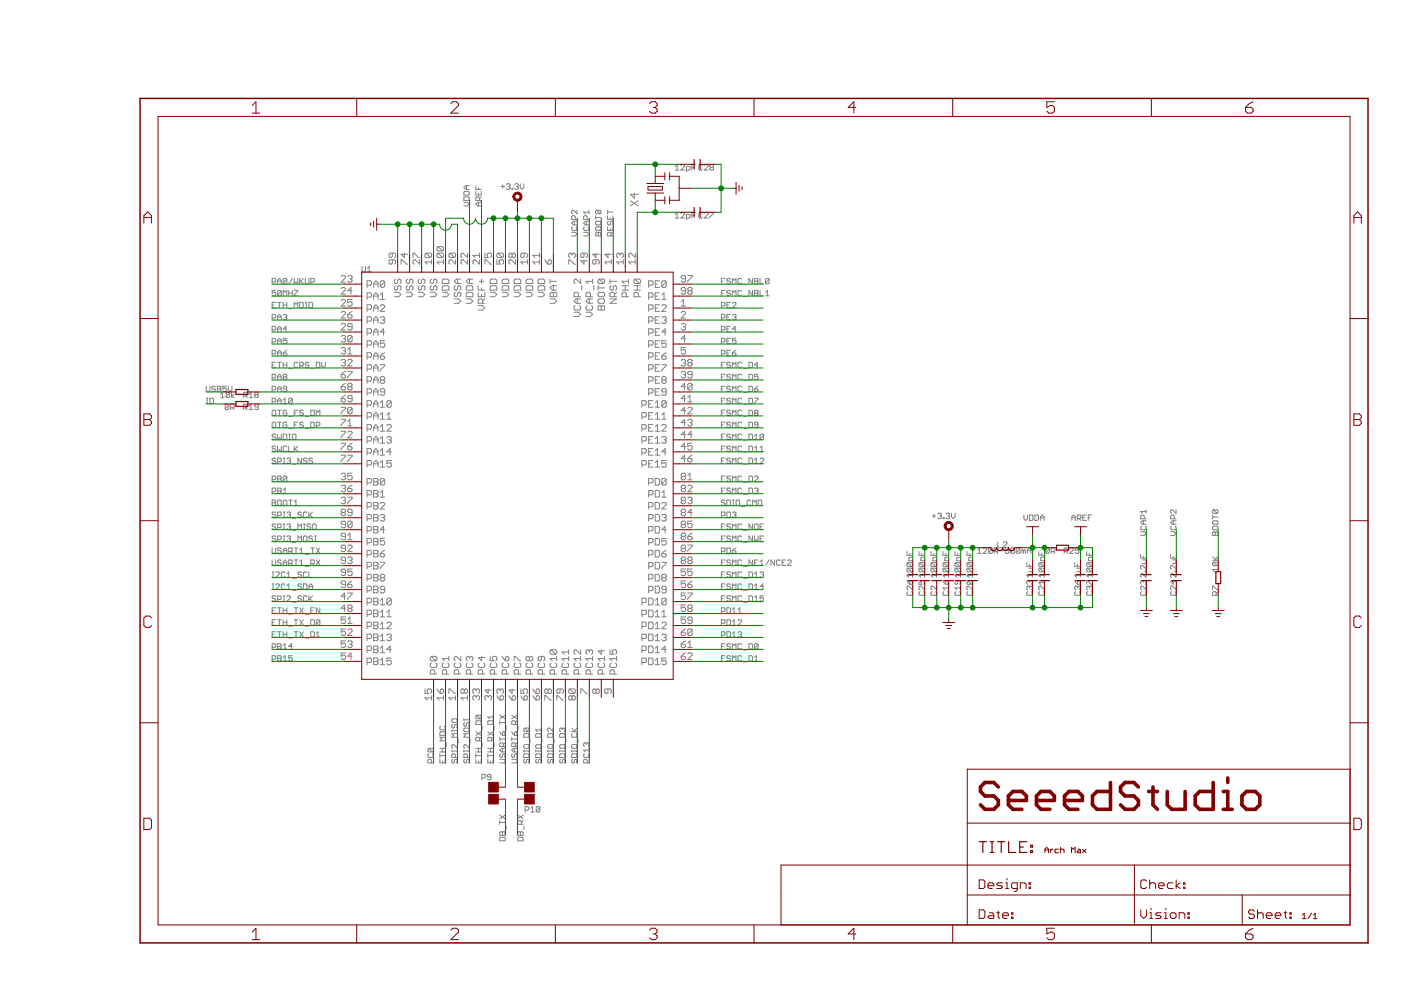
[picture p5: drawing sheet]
<svg xmlns="http://www.w3.org/2000/svg" width="297mm" height="210mm" viewBox="0 0 297 210" stroke-linecap="round" stroke-linejoin="round" font-family="sans-serif">
<g fill="none" stroke="#808080" stroke-width=".21">
<path d="M98.9 39.4v.8M99.5 39.4h-.8l-.4 .4 .4 .4h.8M100.9 39.4v.8h1.1M101.5 39.8v.4M106.2 39.5h.8M106.6 39.2v.7M107.4 39.2l.2-.3h.3l.3 .3-.3 .3M107.8 39.5h.1M107.9 39.5l.3 .2-.3 .4h-.3l-.2-.2M108.5 39.9h.2v.2h-.2zM109.1 39.2l.2-.3h.4l.2 .3-.2 .3M109.5 39.5h.2"/>
<path d="M109.7 39.5l.2 .2-.2 .4h-.4l-.2-.2M110.3 38.9v.8l.4 .4 .4-.4v-.8M143.2 35.3l.4-.4v1.2M143.2 36.1h.8M144.4 35.1l.1-.2h.4l.2 .2v.2l-.7 .8h.7M145.5 36.1h.6l.2-.2v-.4l-.2-.2h-.6v1.1M146.7 35.5h.4M147.5 34.9h-.8v1.2M148.9 35.1l-.2-.2h-.3l-.2 .2v.8l.2 .2h.3l.2-.2M149.3 35.1l.2-.2h.4l.2 .2v.2l-.8 .8h.8M150.7 35.5l-.2 .2 .2 .4h.4l.2-.2-.2-.4M150.7 35.5l-.2-.2 .2-.4h.4l.2 .2-.2 .4"/>
<path d="M150.7 35.5h.4M57.7 59.8h.6l.2-.2v-.4l-.2-.2h-.6v1.2M58.9 59.6h.7M60.8 59.2l-.2-.2h-.4l-.2 .2v.8M60.8 59.2v.8l-.2 .2h-.4l-.2-.2M60.8 59.2l-.8 .8M62 59l-.8 1.2M62.4 59v1.2l.4-.4 .3 .4v-1.2M63.5 59v1.2M63.7 59.6l.6 .6M64.3 59l-.8 .8M64.7 59v1l.2 .2h.4l.2-.2v-1"/>
<path d="M65.9 59.8h.6l.2-.2v-.4l-.2-.2h-.6v1.2M72.3 58.7l.3-.3h.4l.3 .3v.2l-1 .9h1M73.7 58.7l.3-.3h.4l.3 .3-.3 .4M74.2 59.1h.2M74.4 59.1l.3 .3-.3 .4h-.4l-.3-.2M76.8 56.5v.9l.1 .2h.4l.2-.2v-.9M77.9 57.6h.8M77.9 56.9l.4-.4v1.1M81.6 59.8l-.3-.3h-.4l-.3 .3v.9M81.6 59.8v.9l-.3 .2h-.4l-.3-.2M81.6 59.8l-1 .9M83.2 55.1v.7l-.2 .2-.5-.2v-.5l.2-.2h1l.2 .2v.5l-.2 .2"/>
<path d="M83.2 53.7v.7l-.2 .2-.5-.2v-.5l.2-.2h1l.2 .2v.5l-.2 .2M83.8 59.2l-.2 .2v.5l.2 .2h.3l.2-.2v-.5l.5-.2 .2 .2v.5l-.2 .2M85 56v-.9h.3l.9 .9h.2M85.7 53.7v.9l-.7-.7h1.4M86.4 59.2l-.3 .2v.5l.3 .2h.2l.2-.2v-.5l.5-.2 .2 .2v.5l-.2 .2M87.6 54.6v-.9h.2l.9 .9h.3M88.9 59.2l-.2 .2v.5l.2 .2h.3l.2-.2v-.5l.5-.2 .2 .2v.5l-.2 .2M89 55.1v.9l-1-.9h-.2l-.2 .2v.5l.2 .2M90.3 53.7h1l.2 .2v.5l-.2 .2M90.3 53.7l-.2 .2v.5l.2 .2h1M90.3 53.7l1 .9M91.5 59.2l-.3 .2v.5l.3 .2h.2l.2-.2v-.5l.5-.2 .2 .2v.5l-.2 .2"/>
<path d="M91.5 55.5h-1.4l.5 .5M91.5 55.1v.9M92.9 53.7l-.3 .2v.5l.3 .2h.9M92.9 53.7h.9l.2 .2v.5l-.2 .2M92.9 52.3h.9l.2 .2v.5l-.2 .2M92.9 53.7l.9 .9M92.9 52.3l-.3 .2v.5l.3 .2h.9M92.9 52.3l.9 .9M93.8 59.4l.2-.2h.9l.3 .2v.7h-1.4zM94 55.5h-1.4l.5 .5M94 55.1v.9M95.4 53.7l-.2 .2v.5l.2 .2h1"/>
<path d="M95.4 53.7h1l.2 .2v.5l-.2 .2M95.4 53.7l1 .9M96.6 55.1v.9l-.9-.9h-.3l-.2 .2v.5l.2 .2M97 59.2v.9M97.7 59.2h-.9l-.5 .4 .5 .5h.9M98.3 42.9h.8l.4 .4-.4 .4h-.8M98.3 40.8l.2-.2h.8l.2 .2v.5h-1.2zM98.5 41.7h.8l.2 .2v.6h-1.2v-.6zM99.1 55.1v.9l-.9-.9-.5 .2v.5l.3 .2M99.1 53.7v.9l-.9-.9-.5 .2v.5l.3 .2M99.5 59.2v.9M100.2 59.2h-.9l-.5 .4 .5 .5h.9"/>
<path d="M100.9 40.6v.7h1.1v-.7M101.5 41v.3M101.5 42.9v.8M101.6 59.6h1M101.6 42.5v-.6l-.1-.2h-.4l-.2 .2v.6h1.1M101.7 55.1v.9l-1-.9-.4 .2v.5l.2 .2M101.7 54.1h-1.4l.4 .5M101.7 53.7v.9M102 42.9h-.7l-.4 .4 .4 .4h.7M102 41.7l-.4 .4M102.1 59.2v.9M102.8 56v-.9h.2l1 .9h.2"/>
<path d="M102.8 53.7v.9h.7l-.2-.7 .2-.2h.5l.2 .2v.5l-.2 .2M103.9 59.4l.3-.2h.9l.2 .2v.7h-1.4zM105.3 55.1v.9h.7l-.2-.7 .2-.2h.5l.2 .2v.5l-.2 .2M105.6 53.7l-.3 .2v.5l.3 .2h.9M105.6 53.7h.9l.2 .2v.5l-.2 .2M105.6 53.7l.9 .9M106.5 59.4l.2-.2h.9l.3 .2v.7h-1.4zM108.6 53.9l-.2-.2-.5 .2v.5l.2 .2 .5-.2M108.6 53.9l.2-.2 .5 .2v.5l-.2 .2-.5-.2M108.6 53.9v.5M109 59.4l.2-.2h1l.2 .2v.7h-1.4zM109.3 55.1v.9l-.9-.9-.5 .2v.5l.2 .2"/>
<path d="M111.1 53.7v.7l-.2 .2-.5-.2v-.5l.3-.2h.9l.2 .2v.5l-.2 .2M111.5 59.4l.3-.2h.9l.2 .2v.7h-1.4zM111.8 55.5h-1.4l.5 .5M111.8 55.1v.9M114.1 59.4l.2-.2h1l.2 .2v.7h-1.4zM114.4 55.5h-1.4l.4 .5M114.4 53.7v.9M114.4 55.1v.9M114.4 54.1h-1.4l.4 .5M115.5 55.1l.7 .9M116.2 55.3l.2-.2 .5 .2v.5l-.2 .2h-.5zM116.6 59.2v.9"/>
<path d="M116.6 59.6h1.4M120.6 56v-.9h.2l1 .9h.2M121.2 49.3h.8l.3 .3-.3 .4h-.8M121.3 53.9l-.2-.2-.5 .2v.5l.2 .2M121.3 53.9l.2-.2 .5 .2v.5l-.2 .2M121.3 53.9v.2M121.4 48.1l-.2 .2v.4l.2 .2h.8l.1-.2v-.4l-.1-.2M121.8 46.9v.8M122 46.5v-.6l-.2-.2h-.4l-.2 .2v.6h1.1M122.3 46.9h-.7l-.4 .4 .4 .4h.7M122.3 44.6v.7l-.7-.7-.4 .2v.3l.2 .2M123.1 59.2v.9l-.9-.9h-.3l-.2 .2v.5l.2 .2"/>
<path d="M123.7 49.3h.8l.4 .3-.4 .4h-.8M123.8 53.7v.7l-.2 .2-.5-.2v-.5l.3-.2h.9l.2 .2v.5l-.2 .2M123.8 55.1v.9l-.7-.7h1.4M123.9 48.1l-.2 .2v.4l.2 .2h.8l.2-.2v-.4l-.2-.2M124.3 46.9v.8M124.5 46.5v-.6l-.2-.2h-.4l-.2 .2v.6h1.2M124.9 46.9h-.8l-.4 .4 .4 .4h.8M124.9 45h-1.2l.4 .3M124.9 44.6v.7M125.6 59.6h-1.4l.5 .5M125.6 59.2v.9M126.3 49.4l.2-.1 .4 .1 .3-.1 .2 .1v.6h-1.1z"/>
<path d="M126.3 47.1l.2-.2h.7l.2 .2v.4l-.2 .2h-.7l-.2-.2zM126.3 45.7v.8M126.3 46.1h1.1M126.4 55.1v.7l-.3 .2-.4-.2v-.5l.2-.2h.9l.3 .2v.5l-.3 .2M126.4 53.7v.9l-.7-.7h1.4M126.5 48.1h.7l.2 .2v.4l-.2 .2h-.7l-.2-.2v-.4zM126.5 44.6h.7l.2 .2v.3l-.2 .2M126.5 44.6l.7 .7M126.5 44.6l-.2 .2v.3l.2 .2h.7M126.9 49.4v.6M127 59.2l-.2 .2v.5l.2 .2h1M127 59.2h1l.2 .2v.5l-.2 .2"/>
<path d="M127 59.2l1 .9M128.8 44.6v.7M128.8 45.7v.8h1.2v-.8M128.8 48.1v.8h1.2v-.8M128.8 45h1.2M128.9 53.7v.9l-.7-.7h1.4M129 46.9l-.2 .2v.4l.4 .2 .2-.2v-.4l.4-.2 .2 .2v.4l-.2 .2M129.3 59.6h1.4M129.3 59.2v.9M129.4 46.1v.4M129.4 48.5v.4M129.6 50v-.6l-.2-.1h-.4l-.2 .1v.6h1.2"/>
<path d="M129.6 55.5h-1.4l.5 .5M129.6 55.1v.9M130 49.3l-.4 .3M131.4 53.9l-.2-.2-.5 .2v.5l.3 .2M131.4 53.9l.3-.2 .4 .2v.5l-.2 .2M131.4 53.9v.2M132.1 55.5h-1.4l.5 .5M132.1 55.1v.9M133.3 59.6h-1.4l.4 .5M133.3 59.2v.9M133.7 42.6l1.6 1M134.5 40.9v1.1l-.8-.8h1.6"/>
<path d="M134.6 59.2h1l.2 .2v.5l-.2 .2M134.6 59.2l-.2 .2v.5l.2 .2h1M134.6 59.2l1 .9M134.7 53.7v.9l-.9-.9-.5 .2v.5l.2 .2M134.7 55.5h-1.4l.5 .5M134.7 55.1v.9M135.3 42.6l-1.6 1M139.8 59.5h-.9v1.4h.9M141.2 59.8l-.2-.3h-.5l-.2 .3v.9M141.2 59.8v.9l-.2 .2h-.5l-.2-.2M141.2 59.8l-.9 .9M143.2 45.4l.4-.4v1.2"/>
<path d="M143.2 46.2h.8M144.4 45.3l.1-.3h.4l.2 .3v.1l-.7 .8h.7M145.4 59.1h-.7l-.3-.2 .3-.5h.4l.3 .3v.9l-.3 .2h-.4l-.3-.2M145.5 46.2h.6l.2-.2v-.4l-.2-.2h-.6v1.2M145.8 58.4h.9v.3l-.9 .9v.2M146.7 45.6h.4M147.5 45h-.8v1.2M148.9 45.3l-.2-.3h-.3l-.2 .3v.7l.2 .2h.3l.2-.2M149.3 45.3l.2-.3h.4l.2 .3v.1l-.8 .8h.8M150.5 45h.8v.3l-.8 .7v.2M153 59.6h.3M153.7 59h-.7v1.2"/>
<path d="M154.9 59.2l-.2-.2h-.4l-.2 .4 .2 .2h.4l.2 .4-.2 .2h-.4l-.2-.2M157.2 59.2l-.2-.2h-.3l-.2 .2v.8l.2 .2h.3l.2-.2M159.6 59v1.2l-.8-1.2v1.2M160 59h.5l.2 .2-.2 .4 .2 .4-.2 .2h-.5zM160 59.6h.5M161.1 59v1.2h.8M163.1 59.2l-.2-.2h-.4l-.2 .2v.8M163.1 59.2v.8l-.2 .2h-.4l-.2-.2M163.1 59.2l-.8 .8M57.7 67.4h.6l.2-.2v-.4l-.2-.1h-.6v1.1M57.7 70h.6l.2-.2v-.4l-.2-.2h-.6v1.1M57.7 75h.6l.2-.2v-.3l-.2-.2h-.6v1.1"/>
<path d="M57.7 72.5h.6l.2-.2v-.4l-.2-.2h-.6v1.2M57.7 64.7h.4M57.7 77.4h.4M58.5 61.6h-.8v.5l.4-.1 .4 .1v.4l-.2 .2h-.4l-.2-.2M58.5 64.1h-.8v1.2h.8M58.5 76.8h-.8v1.2h.8M58.9 72.9v-.8l.3-.4 .4 .4v.8M58.9 75.4v-.7l.3-.4 .4 .4v.7M58.9 60.2v-.8l.3-.4 .4 .4v.8M58.9 67.8v-.8l.3-.3 .4 .3v.8M58.9 70.3v-.7l.3-.4 .4 .4v.7M58.9 64.1h.7"/>
<path d="M58.9 67.2h.7M58.9 76.8h.7M58.9 79.9h.7M58.9 69.8h.7M58.9 72.3h.7M58.9 74.8h.7M59.2 64.1v1.2M59.2 76.8v1.2M59.6 61.8l-.2-.2h-.3l-.2 .2v.7M59.6 61.8v.7l-.2 .2h-.3l-.2-.2M59.6 61.8l-.7 .7M60 74.8h.6l.2 .4-.2 .2h-.4l-.2-.2z"/>
<path d="M60 62.7v-1.1l.4 .4 .4-.4v1.1M60 64.1v1.2M60 76.8v1.2M60 66.8l.2-.1h.4l.2 .1-.2 .4M60 64.7h.8M60 77.4h.8M60.2 79.9l-.2-.2 .2-.3h.4l.2 .1-.2 .4M60.2 79.9l-.2 .2 .2 .4h.4l.2-.2-.2-.4M60.2 79.9h.4M60.4 67.2h.2M60.6 67.2l.2 .2-.2 .4h-.4l-.2-.2M60.8 71.7h-.8v.6l.4-.2 .4 .2v.4l-.2 .2h-.4l-.2-.2"/>
<path d="M60.8 74.3l-.8 .5M60.8 64.1v1.2M60.8 76.8v1.2M60.8 69.8h-.8l.6-.6v1.1M61.2 61.6v1.1M61.2 62.1h.8M61.2 65.4h.8M61.2 78.1h.8M62 61.6v1.1M62.4 61.6h.7l-.7 1.1h.7M62.4 65.3v-1.2l.4 .4 .3-.4v1.2M63.1 77l-.2-.2h-.3l-.2 .2v.8l.2 .2h.3l.2-.2"/>
<path d="M63.5 64.1h.6l.2 .2v.8l-.2 .2h-.6zM63.5 77.6h.6l.2-.2v-.4l-.2-.2h-.6v1.2M63.9 77.6l.4 .4M64.7 64.1h.4M64.7 65.3h.4M64.9 64.1v1.2M65.5 77l-.2-.2h-.4l-.2 .4 .2 .2h.4l.2 .4-.2 .2h-.4l-.2-.2M65.7 64.1h.4l.2 .2v.8l-.2 .2h-.4l-.2-.2v-.8zM65.9 78.1h.8M67.1 76.8h.5l.2 .2v.8l-.2 .2h-.5zM68.2 76.8v.8l.4 .4 .4-.4v-.8M72.3 66.3l.3-.3h.4l.3 .3v.2l-1 .9h1"/>
<path d="M72.3 63.7l.3-.2h.4l.3 .2v.3l-1 .9h1M72.3 68.8l.3-.2h.4l.3 .2v.2l-1 1h1M72.3 73.9l.3-.2h.4l.3 .2-.3 .5M72.3 61.2l.3-.2h.4l.3 .2v.2l-1 1h1M72.3 71.4l.3-.3h.4l.3 .3-.3 .4M72.3 76.4l.3-.2h.4l.3 .2-.3 .5M72.3 79.4h.7l.3 .5-.3 .2h-.4l-.3-.2zM72.8 71.8h.2M72.8 74.4h.2M72.8 76.9h.2M73 74.4l.3 .2-.3 .5h-.4l-.3-.3M73 71.8l.3 .3-.3 .4h-.4l-.3-.2"/>
<path d="M73 76.9l.3 .2-.3 .5h-.4l-.3-.2M73.3 78.7l-1 .7M73.7 66.7h.7l.3 .5-.3 .2h-.4l-.3-.2zM73.7 75.1h1M73.7 76.4l.3-.2h.4l.3 .2v.3l-1 .9h1M73.7 78.7h1v.3l-1 .9v.2M73.7 74.1l.5-.4v1.4M74.7 63.5h-1v.7l.5-.2 .5 .2v.5l-.3 .2h-.4l-.3-.2M74.7 69.3h-.7l-.3-.3 .3-.4h.4l.3 .2v.9l-.3 .3h-.4l-.3-.3M74.7 71.4v.9l-.3 .2h-.4l-.3-.2M74.7 61.7h-1l.7-.7v1.4M74.7 71.4l-.3-.3h-.4l-.3 .3v.9"/>
<path d="M74.7 66l-1 .7M74.7 71.4l-1 .9M77.8 65.6h.7l.3-.3v-.4l-.3-.3h-.7v1.4M77.8 68.1h.7l.3-.2v-.5l-.3-.2h-.7v1.4M77.8 70.6h.7l.3-.2v-.5l-.3-.2h-.7v1.4M77.8 73.2h.7l.3-.3v-.4l-.3-.3h-.7v1.4M77.8 75.7h.7l.3-.2v-.5l-.3-.2h-.7v1.4M77.8 60.5h.7l.3-.3v-.4l-.3-.3h-.7v1.4M77.8 63h.7l.3-.2v-.5l-.3-.2h-.7v1.4M77.8 78.3h.7l.3-.3v-.4l-.3-.3h-.7v1.4M79.2 65.3h1M79.2 67.9h1"/>
<path d="M79.2 70.4h1M79.2 72.9h1M79.2 75.5h1M79.2 60.9v-.9l.5-.5 .5 .5v.9M79.2 63.5v-1l.5-.4 .5 .4v1M79.2 66v-.9l.5-.5 .5 .5v.9M79.2 68.6v-1l.5-.4 .5 .4v1M79.2 71.1v-.9l.5-.5 .5 .5v.9M79.2 73.6v-.9l.5-.5 .5 .5v.9M79.2 76.2v-1l.5-.4 .5 .4v1M79.2 78.7v-.9l.5-.5 .5 .5v.9M79.2 60.2h1"/>
<path d="M79.2 62.8h1M79.2 78h1M80.6 64.9l.3-.3h.4l.3 .3v.2l-1 .9h1M80.6 67.4l.3-.2h.4l.3 .2-.3 .5M80.6 75.5h.7l.3 .4-.3 .3h-.4l-.3-.3zM80.6 77.3h1v.3l-1 .9v.2M80.6 62.5l.5-.4v1.4M80.6 63.5h1M81.1 67.9h.2M81.3 67.9l.3 .2-.3 .5h-.4l-.3-.3M81.6 70.4h-1l.7-.7v1.4M81.6 72.2h-1v.7l.7-.2 .3 .2v.5l-.3 .2h-.4l-.3-.2"/>
<path d="M81.6 74.8l-1 .7M83.6 62h.9l.5 .4-.5 .5h-.9M83.8 60.6l-.2 .2v.5l.5 .2 .2-.2v-.5l.5-.2 .2 .2v.5l-.2 .2M86.1 62h1l.4 .4-.4 .5h-1M86.4 60.6l-.3 .2v.5l.5 .2 .2-.2v-.5l.5-.2 .2 .2v.5l-.2 .2M88.7 62h.9l.5 .4-.5 .5h-.9M88.9 60.6l-.2 .2v.5l.5 .2 .2-.2v-.5l.5-.2 .2 .2v.5l-.2 .2M91.2 62h1l.4 .4-.4 .5h-1M91.5 60.6l-.3 .2v.5l.5 .2 .2-.2v-.5l.5-.2 .2 .2v.5l-.2 .2M93.8 62h.9l.5 .4-.5 .5h-.9M93.8 60.8l.2-.2h.9l.3 .2v.7h-1.4zM96.3 63.4h.9l.5 .4-.5 .5h-.9"/>
<path d="M96.5 62l-.2 .2v.5l.5 .2 .2-.2v-.5l.5-.2 .2 .2v.5l-.2 .2M96.5 60.6l-.2 .2v.5l.5 .2 .2-.2v-.5l.5-.2 .2 .2v.5l-.2 .2M98.8 63.4h1l.4 .4-.4 .5h-1M98.8 62.2l.3-.2h.9l.2 .2v.7h-1.4zM98.8 60.8l.3-.2h.9l.2 .2v.7h-1.4zM101.4 62v.9h1.4v-.9M101.4 60.6v.9h1.4M101.4 64.8h.9l.5 .5-.5 .4h-.9M102.1 61v.5M102.1 62.4v.5M102.3 64.3v-.7l-.2-.2h-.5l-.2 .2v.7h1.4M102.8 63.4l-.5 .4"/>
<path d="M103.9 62h1l.4 .4-.4 .5h-1M103.9 60.8l.3-.2h.9l.2 .2v.7h-1.4zM106.5 62h.9l.5 .4-.5 .5h-.9M106.5 60.8l.2-.2h.9l.3 .2v.7h-1.4zM109 62h.9l.5 .4-.5 .5h-.9M109 60.8l.2-.2h1l.2 .2v.7h-1.4zM111.5 62h1l.4 .4-.4 .5h-1M111.5 60.8l.3-.2h.9l.2 .2v.7h-1.4zM114.1 62h.9l.5 .4-.5 .5h-.9M114.1 60.8l.2-.2h1l.2 .2v.7h-1.4zM116.6 63.4h1l.4 .4-.4 .5h-1M116.6 62.2l.3-.2 .4 .2 .5-.2 .2 .2v.7h-1.4z"/>
<path d="M117.3 60.6v.9M117.3 62.2v.7M118 60.6h-.9l-.5 .4 .5 .5h.9M121.7 66.2h.9l.5 .5-.5 .4h-.9M121.9 64.8l-.2 .2v.5l.2 .2h1l.2-.2v-.5l-.2-.2M122.4 63.4v.9M122.6 62.9v-.7l-.2-.2h-.5l-.2 .2v.7h1.4M123.1 63.4h-.9l-.5 .4 .5 .5h.9M123.3 60.6v.9M124.2 66.2h1l.4 .5-.4 .4h-1M124.5 64.8l-.3 .2v.5l.3 .2h.9l.2-.2v-.5l-.2-.2M124.9 63.4v.9"/>
<path d="M125.2 62.9v-.7l-.3-.2h-.4l-.3 .2v.7h1.4M125.6 63.4h-.9l-.5 .4 .5 .5h.9M125.9 60.6v.9M126.8 63.6l.2-.2h1l.2 .2v.5l-.2 .2h-1l-.2-.2zM126.8 62.2l.2-.2h1l.2 .2v.5l-.2 .2h-1l-.2-.2zM126.8 60.6v.9M126.8 65l.2-.2 .5 .2 .5-.2 .2 .2v.7h-1.4zM126.8 61h1.4M127.5 65v.7M129.3 63.4h1.4l-1.4 .9h1.4M129.6 60.6l-.3 .2v.5l.5 .2 .2-.2v-.5l.5-.2 .2 .2v.5l-.2 .2M130.3 62.9v-.7l-.3-.2h-.4l-.3 .2v.7h1.4"/>
<path d="M130.7 62l-.4 .4M131.9 61.5h1.4M131.9 60.6h1.4M132.6 60.6v.9M132.8 62.9v-.7l-.2-.2h-.5l-.2 .2v.7h1.4M134.4 61.5h1.4M134.4 60.6h1.4M135.1 60.6v.9M135.3 62.9v-.7l-.2-.2h-.5l-.2 .2v.7h1.4M137.5 63h.7l.3-.2v-.5l-.3-.2h-.7v1.4M137.5 60.5h.7l.3-.3v-.4l-.3-.3h-.7v1.4M137.5 65.6h.7l.3-.3v-.4l-.3-.3h-.7v1.4"/>
<path d="M137.5 68.1h.7l.3-.2v-.5l-.3-.2h-.7v1.4M137.5 70.6h.7l.3-.2v-.5l-.3-.2h-.7v1.4M137.5 73.2h.7l.3-.3v-.4l-.3-.3h-.7v1.4M137.5 75.7h.7l.3-.2v-.5l-.3-.2h-.7v1.4M137.5 78.3h.7l.3-.3v-.4l-.3-.3h-.7v1.4M138.9 65.3h.5M138.9 67.9h.5M138.9 70.4h.5M138.9 72.9h.5M138.9 75.5h.5M138.9 60.2h.5M138.9 62.8h.5"/>
<path d="M138.9 78h.5M139.8 64.6h-.9v1.4h.9M139.8 62.1h-.9v1.4h.9M139.8 67.2h-.9v1.4h.9M139.8 69.7h-.9v1.4h.9M139.8 72.2h-.9v1.4h.9M139.8 74.8h-.9v1.4h.9M139.8 77.3h-.9v1.4h.9M139.8 79.9h-.9v1.4h.9M140.3 64.9l.2-.3h.5l.2 .3v.2l-.9 .9h.9M140.3 67.4l.2-.2h.5l.2 .2-.2 .5M140.3 75.5h.7l.2 .4-.2 .3h-.5l-.2-.3z"/>
<path d="M140.3 77.3h.9v.3l-.9 .9v.2M140.3 63.5h.9M140.3 62.5l.5-.4v1.4M140.8 67.9h.2M141 67.9l.2 .2-.2 .5h-.5l-.2-.3M141.2 72.2h-.9v.7l.7-.2 .2 .2v.5l-.2 .2h-.5l-.2-.2M141.2 70.4h-.9l.7-.7v1.4M141.2 74.8l-.9 .7M144.4 66.3l.3-.3h.4l.3 .3v.2l-1 .9h1M144.4 64l.5-.5v1.4M144.4 64.9h1M144.4 68.8l.3-.2h.4l.3 .2-.3 .5"/>
<path d="M144.4 76.4l.3-.2h.4l.3 .2-.3 .5M144.4 79l.3-.3h.4l.3 .3-.3 .4M144.9 69.3h.2M144.9 76.9h.2M144.9 79.4h.2M145.1 69.3l.3 .2-.3 .5h-.4l-.3-.3M145.1 76.9l.3 .2-.3 .5h-.4l-.3-.2M145.1 79.4l.3 .3-.3 .4h-.4l-.3-.2M145.4 71.8h-1l.7-.7v1.4M145.4 61.7h-.7l-.3-.3 .3-.4h.4l.3 .2v.9l-.3 .3h-.4l-.3-.3M145.4 73.7h-1v.7l.5-.3 .5 .3v.4l-.3 .3h-.4l-.3-.3M146 76.9l-.2-.2 .2-.5h.5l.2 .2-.2 .5"/>
<path d="M146 61.7l-.2 .2 .2 .5h.5l.2-.3-.2-.4M146 61.7l-.2-.3 .2-.4h.5l.2 .2-.2 .5M146 61.7h.5M146 76.9h.5M146 76.9l-.2 .2 .2 .5h.5l.2-.2-.2-.5M146.7 79.4h-.7l-.2-.2 .2-.5h.5l.2 .3v.9l-.2 .2h-.5l-.2-.2M153 64.9h.5l.2-.2v-.4l-.2-.2h-.5v1.2M153 67.4h.5l.2-.2v-.4l-.2-.1h-.5v1.1M153 70h.5l.2-.2v-.4l-.2-.2h-.5v1.1M153 75h.5l.2-.2v-.3l-.2-.2h-.5v1.1M153 72.5h.5l.2-.2v-.4l-.2-.2h-.5v1.2M153 62.1h.3"/>
<path d="M153 77.4h.3M153 79.9h.3M153.7 61.6h-.7v1.1M153.7 76.8h-.7v1.2M153.7 79.4h-.7v1.1M154.1 64.7h.4M154.1 67.2h.4M154.1 69.8h.4M154.1 72.3h.4M154.1 74.8h.4M154.9 61.8l-.2-.2h-.4l-.2 .4 .2 .1h.4l.2 .4-.2 .2h-.4l-.2-.2M154.9 79.5l-.2-.1h-.4l-.2 .1 .2 .4h.4l.2 .2-.2 .4h-.4l-.2-.2"/>
<path d="M154.9 77l-.2-.2h-.4l-.2 .2 .2 .4h.4l.2 .2-.2 .4h-.4l-.2-.2M154.9 64.1h-.8v1.2h.8M154.9 66.7h-.8v1.1h.8M154.9 69.2h-.8v1.1h.8M154.9 71.7h-.8v1.2h.8M154.9 74.3h-.8v1.1h.8M155.3 60.2v-1.2l.4 .4 .3-.4v1.2M155.3 62.7v-1.1l.4 .4 .3-.4v1.1M155.3 64.3l.2-.2h.4l.1 .2v.2l-.7 .8h.7M155.3 66.8l.2-.1h.4l.1 .1-.1 .4M155.3 74.8h.6l.1 .4-.1 .2h-.4l-.2-.2zM155.3 78v-1.2l.4 .4 .3-.4v1.2"/>
<path d="M155.7 67.2h.2M155.9 67.2l.1 .2-.1 .4h-.4l-.2-.2M156 74.3l-.7 .5M156 71.7h-.7v.6l.4-.2 .3 .2v.4l-.1 .2h-.4l-.2-.2M156 69.8h-.7l.6-.6v1.1M157.2 79.5l-.2-.1h-.3l-.2 .1v.8l.2 .2h.3l.2-.2M157.2 77l-.2-.2h-.3l-.2 .2v.8l.2 .2h.3l.2-.2M157.2 61.8l-.2-.2h-.3l-.2 .2v.7l.2 .2h.3l.2-.2M157.6 62.9h.8M157.6 78.1h.8M157.6 60.4h.8M158.8 79.4h.6l.2 .1v.8l-.2 .2h-.6z"/>
<path d="M158.8 76.8h.6l.2 .2v.8l-.2 .2h-.6zM159.6 61.6v1.1l-.8-1.1v1.1M160 61.6h.5l.2 .2-.2 .3 .2 .4-.2 .2h-.5zM160 62.1h.5M160.7 79.4h-.7v.5l.3-.2 .4 .2v.4l-.2 .2h-.4l-.1-.2M160.7 77.4h-.7l.5-.6v1.2M161.1 61.6v1.1h.8M162.3 62.7h.8M162.3 62l.4-.4v1.1M43.7 81.9v.9l.2 .2h.4l.2-.2v-.9M43.7 84.4h.4M43.7 85.6h.4"/>
<path d="M43.9 84.4v1.2M44.5 84.4h.6l.2 .2v.8l-.2 .2h-.6zM45.7 82.1l-.2-.2h-.4l-.2 .4 .2 .2h.4l.2 .3-.2 .2h-.4l-.2-.2M46.1 81.9h.6l.1 .2-.1 .4 .1 .3-.1 .2h-.6zM46.1 82.5h.6M46.8 83.5l.4-.3v1.1M46.8 84.3h.7M48 81.9h-.8v.6l.4-.2 .4 .2v.3l-.2 .2h-.4l-.2-.2M48.4 81.9v.8l.4 .3 .4-.3v-.8M48.5 85.9l-.2-.2h-.4l-.1 .2v.8M48.5 85.9v.8l-.2 .1h-.4l-.1-.1M48.5 85.9l-.7 .8"/>
<path d="M48.7 83.4v.7l-.2 .2h-.4l-.2-.2M48.7 83.4l-.2-.2h-.4l-.2 .2v.7M48.7 83.4l-.8 .7M48.9 86.5h.6l.2-.2v-.4l-.2-.2h-.6v1.1M49.1 83.2v1.1M49.3 86.5l.4 .3M49.7 83.5l-.6 .4 .6 .4M51.6 83.9h.6l.2-.2v-.3l-.2-.2h-.6v1.1M51.6 86.5h.6l.2-.2v-.4l-.2-.2h-.6v1.1M52 83.9l.4 .4M52 86.5l.4 .3M52.8 84.3h.8"/>
<path d="M52.8 86.8h.8M52.8 83.5l.4-.3v1.1M52.8 86.1l.4-.4v1.1M54.2 83.7l-.2 .2 .2 .4h.4l.2-.2-.2-.4M54.2 83.7l-.2-.2 .2-.3h.4l.2 .2-.2 .3M54.2 83.7h.4M54.8 86.3h-.6l-.2-.2 .2-.4h.4l.2 .2v.8l-.2 .1h-.4l-.2-.1M57.7 87.2l.2-.2h.4l.2 .2v.7l-.2 .2h-.4l-.2-.2zM57.7 89.7l.2-.2h.4l.2 .2v.8l-.2 .2h-.4l-.2-.2zM57.7 80.1h.6l.2-.2v-.4l-.2-.1h-.6v1.1M57.7 82.7h.6l.2-.2v-.4l-.2-.2h-.6v1.1M57.7 85.2h.6l.2-.2v-.4l-.2-.2h-.6v1.2"/>
<path d="M58.5 92.2l-.2-.1h-.4l-.2 .3 .2 .2h.4l.2 .4-.2 .2h-.4l-.2-.2M58.5 97.3l-.2-.2h-.4l-.2 .4 .2 .2h.4l.2 .4-.2 .2h-.4l-.2-.2M58.5 94.8l-.2-.2h-.4l-.2 .4 .2 .2h.4l.2 .3-.2 .2h-.4l-.2-.2M58.9 94.6v1.1l.3-.3 .4 .3v-1.1M58.9 80.5v-.8l.3-.3 .4 .3v.8M58.9 92.1v1.1l.3-.4 .4 .4v-1.1M58.9 83v-.7l.3-.4 .4 .4v.7M58.9 85.6v-.8l.3-.4 .4 .4v.8M58.9 97.9h.5l.2-.2v-.4l-.2-.2h-.5v1.2M58.9 82.5h.7M58.9 85h.7M58.9 87h.7"/>
<path d="M58.9 89.5h.7M59.2 87v1.1M59.2 89.5v1.2M60 84.8l.4-.4v1.2M60 92.1h.6l.2 .1v.8l-.2 .2h-.6zM60 85.6h.8M60 97.1h.4M60 98.3h.4M60.2 97.1v1.2M60.8 94.8l-.2-.2h-.4l-.2 .2v.7l.2 .2h.4l.2-.2M60.8 89.7l-.2-.2h-.4l-.2 .2v.8l.2 .2h.4l.2-.2v-.4h-.4M60.8 82.5h-.6l-.2-.2 .2-.4h.4l.2 .2v.7l-.2 .2h-.4l-.2-.2"/>
<path d="M60.8 87.2l-.2-.2h-.4l-.2 .2v.7l.2 .2h.4l.2-.2v-.4h-.4M60.8 97.3l.2-.2h.4l.2 .2-.2 .4M61.2 94.6v1.1h.8M61.2 88.3h.8M61.2 90.8h.8M61.2 92.1h.4M61.2 93.2h.4M61.2 97.7h.2M61.4 97.7l.2 .2-.2 .4h-.4l-.2-.2M61.4 92.1v1.1M62 84.6l-.8 .8M62 84.6v.8l-.2 .2h-.4l-.2-.2"/>
<path d="M62 84.6l-.2-.2h-.4l-.2 .2v.8M62 98.5h.8M62.2 92.1h.4l.2 .1v.8l-.2 .2h-.4l-.2-.2v-.8zM62.4 94.6v1.1M62.4 87.5h.4M62.4 90.1h.4M62.6 95.2l.5 .5M63.1 87h-.7v1.1M63.1 89.5h-.7v1.2M63.1 94.6l-.7 .8M63.9 97.1v1.2l-.7-1.2v1.2M64.3 89.7l-.2-.2h-.4l-.2 .4 .2 .2h.4l.2 .4-.2 .2h-.4l-.2-.2"/>
<path d="M64.3 87.2l-.2-.2h-.4l-.2 .4 .2 .1h.4l.2 .4-.2 .2h-.4l-.2-.2M64.7 88.3h.8M64.7 90.8h.8M65.1 97.3l-.2-.2h-.4l-.2 .4 .2 .2h.4l.2 .4-.2 .2h-.4l-.2-.2M65.9 89.5h.6l.2 .2v.8l-.2 .2h-.6zM65.9 87h.6l.2 .2v.7l-.2 .2h-.6zM66.3 97.3l-.2-.2h-.4l-.2 .4 .2 .2h.4l.2 .4-.2 .2h-.4l-.2-.2M67.1 88.1v-1.1l.3 .4 .4-.4v1.1M67.1 90.3h.5l.2-.2v-.4l-.2-.2h-.5v1.2M72.3 82h.7l.3 .4-.3 .3h-.4l-.3-.3zM72.3 84.5h.7l.3 .5-.3 .2h-.4l-.3-.2zM72.3 86.4h1v.2l-1 .9v.3"/>
<path d="M72.3 88.9h1v.2l-1 1v.2M72.3 91.4h1v.3l-1 .9v.2M72.3 94h1v.2l-1 .9v.3M72.3 96.5h1v.3l-1 .9v.2M73.3 81.3l-1 .7M73.3 83.8l-1 .7M73.7 91.7l.3-.3h.4l.3 .3v.2l-1 .9h1M73.7 94.7h.7l.3 .4-.3 .3h-.4l-.3-.3zM73.7 96.5h1v.3l-1 .9v.2M73.7 89.4l.5-.5v1.4M73.7 90.3h1M74 82l-.3 .2 .3 .5h.4l.3-.3-.3-.4"/>
<path d="M74 82l-.3-.3 .3-.4h.4l.3 .2-.3 .5M74 82h.4M74.7 84.5h-.7l-.3-.2 .3-.5h.4l.3 .3v.9l-.3 .2h-.4l-.3-.2M74.7 86.6v.9l-.3 .3h-.4l-.3-.3M74.7 86.6l-.3-.2h-.4l-.3 .2v.9M74.7 94l-1 .7M74.7 86.6l-1 .9M77.8 80.8h.7l.3-.2v-.5l-.3-.2h-.7v1.4M77.8 83.3h.7l.3-.2v-.5l-.3-.2h-.7v1.4M77.8 85.9h.7l.3-.3v-.4l-.3-.3h-.7v1.4M77.8 88.4h.7l.3-.2v-.5l-.3-.2h-.7v1.4M77.8 91h.7l.3-.3v-.4l-.3-.3h-.7v1.4"/>
<path d="M77.8 93.5h.7l.3-.2v-.5l-.3-.2h-.7v1.4M77.8 96h.7l.3-.2v-.5l-.3-.2h-.7v1.4M77.8 98.6h.7l.3-.3v-.4l-.3-.3h-.7v1.4M79.2 81.3v-1l.5-.4 .5 .4v1M79.2 83.8v-.9l.5-.5 .5 .5v.9M79.2 86.3v-.9l.5-.5 .5 .5v.9M79.2 88.9v-1l.5-.4 .5 .4v1M79.2 91.4v-.9l.5-.5 .5 .5v.9M79.2 94v-1l.5-.4 .5 .4v1M79.2 96.5v-.9l.5-.5 .5 .5v.9M79.2 99v-.9l.5-.5 .5 .5v.9M79.2 80.6h1"/>
<path d="M79.2 83.1h1M79.2 85.6h1M79.2 88.2h1M79.2 90.7h1M79.2 93.3h1M79.2 95.8h1M79.2 98.3h1M80.6 85.4l.5-.5v1.4M80.6 87.9l.5-.4v1.4M80.6 90.5l.5-.5v1.4M80.6 93l.5-.4v1.4M80.6 95.6l.5-.5v1.4"/>
<path d="M80.6 98.1l.5-.5v1.4M80.6 86.3h1M80.6 88.9h1M80.6 91.4h1M80.6 94h1M80.6 96.5h1M80.6 99h1M80.9 80.6l-.3-.3 .3-.4h.4l.3 .2-.3 .5M80.9 80.6l-.3 .2 .3 .5h.4l.3-.3-.3-.4M80.9 80.6h.4M81.6 83.1h-.7l-.3-.2 .3-.5h.4l.3 .2v1l-.3 .2h-.4l-.3-.2M82 88.9h1"/>
<path d="M82 90.3l.3-.3h.4l.3 .3v.2l-1 .9h1M82 92.8l.3-.2h.4l.3 .2-.3 .5M82 87.9l.5-.4v1.4M82.5 93.3h.2M82.7 93.3l.3 .2-.3 .5h-.4l-.3-.3M83 85.2l-.3-.3h-.4l-.3 .3v.9M83 85.2v.9l-.3 .2h-.4l-.3-.2M83 95.8h-1l.7-.7v1.4M83 97.6h-1v.7l.5-.2 .5 .2v.5l-.3 .2h-.4l-.3-.2M83 85.2l-1 .9M136.1 85.9h.7l.2-.3v-.4l-.2-.3h-.7v1.4M136.1 88.4h.7l.2-.2v-.5l-.2-.2h-.7v1.4"/>
<path d="M136.1 91h.7l.2-.3v-.4l-.2-.3h-.7v1.4M136.1 93.5h.7l.2-.2v-.5l-.2-.2h-.7v1.4M136.1 96h.7l.2-.2v-.5l-.2-.2h-.7v1.4M136.1 98.6h.7l.2-.3v-.4l-.2-.3h-.7v1.4M137.5 80.8h.7l.3-.2v-.5l-.3-.2h-.7v1.4M137.5 83.3h.7l.3-.2v-.5l-.3-.2h-.7v1.4M137.5 85.6h.5M137.5 88.2h.5M137.5 90.7h.5M137.5 93.3h.5M137.5 95.8h.5M137.5 98.3h.5"/>
<path d="M138.5 84.9h-1v1.4h1M138.5 87.5h-1v1.4h1M138.5 90h-1v1.4h1M138.5 92.6h-1v1.4h1M138.5 95.1h-1v1.4h1M138.5 97.6h-1v1.4h1M138.9 80.6h.5M138.9 83.1h.5M138.9 86.3h.9M138.9 85.4l.5-.5v1.4M138.9 87.9l.5-.4v1.4M138.9 90.5l.5-.5v1.4"/>
<path d="M138.9 93l.5-.4v1.4M138.9 95.6l.5-.5v1.4M138.9 98.1l.5-.5v1.4M138.9 88.9h.9M138.9 91.4h.9M138.9 94h.9M138.9 96.5h.9M138.9 99h.9M139.8 82.4h-.9v1.4h.9M140.3 90.3l.2-.3h.5l.2 .3v.2l-.9 .9h.9M140.3 92.8l.2-.2h.5l.2 .2-.2 .5M140.3 87.9l.5-.4v1.4"/>
<path d="M140.3 88.9h.9M140.5 80.6l-.2-.3 .2-.4h.5l.2 .2-.2 .5M140.5 80.6l-.2 .2 .2 .5h.5l.2-.3-.2-.4M140.5 80.6h.5M140.8 93.3h.2M141 93.3l.2 .2-.2 .5h-.5l-.2-.3M141.2 83.1h-.7l-.2-.2 .2-.5h.5l.2 .2v1l-.2 .2h-.5l-.2-.2M141.2 85.2v.9l-.2 .2h-.5l-.2-.2M141.2 97.6h-.9v.7l.5-.2 .4 .2v.5l-.2 .2h-.5l-.2-.2M141.2 95.8h-.9l.7-.7v1.4M141.2 85.2l-.2-.3h-.5l-.2 .3v.9M141.2 85.2l-.9 .9"/>
<path d="M145.4 82h-1l.7-.7v1.4M145.4 84.5h-1l.7-.7v1.4M145.4 87.1h-1l.7-.7v1.4M145.4 89.6h-1l.7-.7v1.4M145.4 92.1h-1l.7-.7v1.4M145.4 94.7h-1l.7-.7v1.4M145.4 97.2h-1l.7-.7v1.4M145.8 84.3l.5-.5v1.4M145.8 86.6l.2-.2h.5l.2 .2v.2l-.9 1h.9M145.8 89.1l.2-.2h.5l.2 .2-.2 .5M145.8 97.2h.7l.2 .5-.2 .2h-.5l-.2-.2zM145.8 85.2h.9"/>
<path d="M146.3 89.6h.2M146.5 89.6l.2 .2-.2 .5h-.5l-.2-.2M146.7 81.5v.9l-.2 .3h-.5l-.2-.3M146.7 94h-.9v.7l.5-.3 .4 .3v.4l-.2 .3h-.5l-.2-.3M146.7 81.5l-.2-.2h-.5l-.2 .2v.9M146.7 81.5l-.9 .9M146.7 92.1h-.9l.7-.7v1.4M146.7 96.5l-.9 .7M153 82.5h.3M153 85h.3M153 87.5h.3M153 90.1h.3"/>
<path d="M153 92.6h.3M153 95.2h.3M153 97.7h.3M153.7 81.9h-.7v1.1M153.7 84.4h-.7v1.2M153.7 87h-.7v1.1M153.7 89.5h-.7v1.2M153.7 92.1h-.7v1.1M153.7 94.6h-.7v1.1M153.7 97.1h-.7v1.2M154.9 84.6l-.2-.2h-.4l-.2 .2 .2 .4h.4l.2 .2-.2 .4h-.4l-.2-.2M154.9 92.2l-.2-.1h-.4l-.2 .1 .2 .4h.4l.2 .2-.2 .4h-.4l-.2-.2"/>
<path d="M154.9 97.3l-.2-.2h-.4l-.2 .2 .2 .4h.4l.2 .2-.2 .4h-.4l-.2-.2M154.9 89.7l-.2-.2h-.4l-.2 .2 .2 .4h.4l.2 .2-.2 .4h-.4l-.2-.2M154.9 94.8l-.2-.2h-.4l-.2 .2 .2 .4h.4l.2 .2-.2 .3h-.4l-.2-.2M154.9 82.1l-.2-.2h-.4l-.2 .2 .2 .4h.4l.2 .2-.2 .3h-.4l-.2-.2M154.9 87.2l-.2-.2h-.4l-.2 .2 .2 .3h.4l.2 .2-.2 .4h-.4l-.2-.2M155.3 80.5v-1.1l.4 .3 .3-.3v1.1M155.3 88.1v-1.1l.4 .4 .3-.4v1.1M155.3 95.7v-1.1l.4 .4 .3-.4v1.1M155.3 98.3v-1.2l.4 .4 .3-.4v1.2M155.3 93.2v-1.1l.4 .3 .3-.3v1.1M155.3 83v-1.1l.4 .4 .3-.4v1.1M155.3 85.6v-1.2l.4 .4 .3-.4v1.2"/>
<path d="M155.3 90.7v-1.2l.4 .4 .3-.4v1.2M157.2 82.1l-.2-.2h-.3l-.2 .2v.7l.2 .2h.3l.2-.2M157.2 84.6l-.2-.2h-.3l-.2 .2v.8l.2 .2h.3l.2-.2M157.2 87.2l-.2-.2h-.3l-.2 .2v.7l.2 .2h.3l.2-.2M157.2 89.7l-.2-.2h-.3l-.2 .2v.8l.2 .2h.3l.2-.2M157.2 92.2l-.2-.1h-.3l-.2 .1v.8l.2 .2h.3l.2-.2M157.2 94.8l-.2-.2h-.3l-.2 .2v.7l.2 .2h.3l.2-.2M157.2 97.3l-.2-.2h-.3l-.2 .2v.8l.2 .2h.3l.2-.2M157.6 80.7h.8M157.6 83.2h.8M157.6 85.8h.8M157.6 88.3h.8"/>
<path d="M157.6 90.8h.8M157.6 93.4h.8M157.6 95.9h.8M157.6 98.5h.8M158.8 84.4h.6l.2 .2v.8l-.2 .2h-.6zM158.8 87h.6l.2 .2v.7l-.2 .2h-.6zM158.8 89.5h.6l.2 .2v.8l-.2 .2h-.6zM158.8 81.9h.6l.2 .2v.7l-.2 .2h-.6zM158.8 92.1h.6l.2 .1v.8l-.2 .2h-.6zM158.8 94.6h.6l.2 .2v.7l-.2 .2h-.6zM158.8 97.1h.6l.2 .2v.8l-.2 .2h-.6zM160 92.4l.3-.3v1.1"/>
<path d="M160 95l.3-.4v1.1M160 97.5l.3-.4v1.2M160 82.5h.5l.2 .3-.2 .2h-.4l-.1-.2zM160 84.4h.7l-.7 1.2M160 93.2h.7M160 95.7h.7M160 98.3h.7M160.1 87.5l-.1 .2 .1 .4h.4l.2-.2-.2-.4M160.1 87.5l-.1-.1 .1-.4h.4l.2 .2-.2 .3M160.1 87.5h.4M160.7 90.1h-.6l-.1-.2 .1-.4h.4l.2 .2v.8l-.2 .2h-.4l-.1-.2M160.7 81.9l-.7 .6"/>
<path d="M161.1 97.3l.2-.2h.4l.2 .2v.2l-.8 .8h.8M161.1 95.7h.8M161.1 95l.4-.4v1.1M161.9 92.2v.8l-.2 .2h-.4l-.2-.2M161.9 92.2l-.2-.1h-.4l-.2 .1v.8M161.9 92.2l-.8 .8M57.7 118.7v1l.2 .2h.4l.2-.2v-1M57.7 116.2v.9l.2 .2h.4l.2-.2v-.9M57.7 104.2h.6l.2-.1v-.4l-.2-.2h-.6v1.1M57.7 101.7h.6l.2-.2v-.4l-.2-.2h-.6v1.2M57.7 106h.6l.2 .2-.2 .4 .2 .4-.2 .2h-.6zM57.7 106.6h.6"/>
<path d="M58.5 113.8l-.2-.2h-.4l-.2 .4 .2 .2h.4l.2 .4-.2 .2h-.4l-.2-.2M58.5 111.3l-.2-.2h-.4l-.2 .4 .2 .2h.4l.2 .4-.2 .1h-.4l-.2-.1M58.5 108.8l-.2-.2h-.4l-.2 .3 .2 .2h.4l.2 .4-.2 .2h-.4l-.2-.2M58.9 109.3h.5l.2-.2v-.3l-.2-.2h-.5v1.1M58.9 100.9h.5l.2 .2-.2 .4 .2 .4-.2 .2h-.5zM58.9 103.5h.5l.2 .2-.2 .4 .2 .3-.2 .2h-.5zM58.9 106.2l.2-.2h.3l.2 .2v.8l-.2 .2h-.3l-.2-.2zM58.9 111.9h.5l.2-.2v-.4l-.2-.2h-.5v1.1M58.9 114.4h.5l.2-.2v-.4l-.2-.2h-.5v1.2M58.9 101.5h.5M58.9 104.1h.5M59.6 118.9l-.2-.2h-.3l-.2 .4 .2 .2h.3l.2 .4-.2 .2h-.3l-.2-.2"/>
<path d="M59.6 116.4l-.2-.2h-.3l-.2 .4 .2 .2h.3l.2 .3-.2 .2h-.3l-.2-.2M60 119.3h.8M60 116.8h.8M60 106.2l.2-.2h.4l.2 .2v.8l-.2 .2h-.4l-.2-.2zM60 117.3v-.7l.4-.4 .4 .4v.7M60 119.9v-.8l.4-.4 .4 .4v.8M60 104.6h.8M60 111.1h.4M60 112.2h.4M60 113.6h.4M60 114.8h.4M60 108.6h.4"/>
<path d="M60 109.7h.4M60 103.9l.4-.4v1.1M60.2 108.6v1.1M60.2 111.1v1.1M60.2 113.6v1.2M60.8 101.1l-.2-.2h-.4l-.2 .2v.8M60.8 101.1l-.8 .8M60.8 101.1v.8l-.2 .2h-.4l-.2-.2M60.8 111.3l.2-.2h.4l.2 .2-.2 .4M60.8 113.8l.2-.2h.4l.2 .2-.2 .4M60.8 108.8l.2-.2h.4l.2 .2-.2 .3M61.2 119.5h.6l.2-.2v-.4l-.2-.2h-.6v1.2"/>
<path d="M61.2 116.9h.6l.2-.1v-.4l-.2-.2h-.6v1.1M61.2 106h.8M61.2 111.7h.2M61.2 114.2h.2M61.2 109.1h.2M61.4 109.1l.2 .2-.2 .4h-.4l-.2-.2M61.4 114.2l.2 .2-.2 .4h-.4l-.2-.2M61.4 111.7l.2 .2-.2 .3h-.4l-.2-.1M61.6 119.5l.4 .4M61.6 116.9l.4 .4M61.6 106v1.2M62 112.4h.8"/>
<path d="M62 115h.8M62 109.9h.8M62.4 116.2h.7M62.4 106.4l.4-.4v1.2M62.4 107.2h.7M62.4 118.7h.7M62.8 116.2v1.1M62.8 118.7v1.2M63.2 112.2v-1.1l.3 .4 .4-.4v1.1M63.2 114.8v-1.2l.3 .4 .4-.4v1.2M63.5 119.9h.8M63.5 117.3h.8"/>
<path d="M63.5 116.6l.4-.4v1.1M63.5 119.1l.4-.4v1.2M63.9 108.8l-.2-.2h-.3l-.2 .3 .2 .2h.3l.2 .4-.2 .2h-.3l-.2-.2M64.3 113.8l.2-.2h.4l.2 .2v.8l-.2 .2h-.4l-.2-.2zM64.3 111.1h.4M64.3 112.2h.4M64.5 111.1v1.1M64.7 117.5h.8M65.1 108.8l-.2-.2h-.4l-.2 .2v.7l.2 .2h.4l.2-.2M65.5 108.6v1.1M65.7 109.1l.6 .6M65.9 111.3l-.2-.2h-.4l-.2 .4 .2 .2h.4l.2 .4-.2 .1h-.4l-.2-.1"/>
<path d="M65.9 119.5h.6l.2-.2v-.4l-.2-.2h-.6v1.2M65.9 116.2h.8M66.3 113.8l-.2-.2h-.4l-.2 .4 .2 .2h.4l.2 .4-.2 .2h-.4l-.2-.2M66.3 111.3l.2-.2h.3l.2 .2v.8l-.2 .1h-.3l-.2-.1zM66.3 116.2v1.1M66.3 108.6l-.8 .7M66.3 119.5l.4 .4M66.7 113.6h.4M66.7 114.8h.4M66.9 113.6v1.2M67.1 116.2l.7 1.1M67.1 118.7l.7 1.2"/>
<path d="M67.8 116.2l-.7 1.1M67.8 118.7l-.7 1.2M72.3 105.6l.3-.2h.4l.3 .2-.3 .5M72.3 103.1l.3-.2h.4l.3 .2-.3 .5M72.3 100.6l.3-.3h.4l.3 .3-.3 .4M72.6 108.6l-.3-.2 .3-.5h.4l.3 .3-.3 .4M72.6 108.6l-.3 .3 .3 .4h.4l.3-.2-.3-.5M72.6 108.6h.4M72.8 101h.2M72.8 103.6h.2M72.8 106.1h.2M73 101l.3 .3-.3 .4h-.4l-.3-.2"/>
<path d="M73 103.6l.3 .2-.3 .5h-.4l-.3-.3M73 106.1l.3 .2-.3 .5h-.4l-.3-.2M73.3 118.8h-.7l-.3-.2 .3-.5h.4l.3 .2v1l-.3 .2h-.4l-.3-.2M73.3 116.3h-.7l-.3-.3 .3-.4h.4l.3 .2v.9l-.3 .3h-.4l-.3-.3M73.3 111.2h-.7l-.3-.2 .3-.5h.4l.3 .2v1l-.3 .2h-.4l-.3-.2M73.3 113.7h-.7l-.3-.2 .3-.5h.4l.3 .3v.9l-.3 .2h-.4l-.3-.2M73.7 118.3l.3-.2h.4l.3 .2-.3 .5M73.7 115.8l.3-.2h.4l.3 .2v.2l-1 1h1M73.7 103.6h.7l.3 .4-.3 .3h-.4l-.3-.3zM73.7 105.4h1v.2l-1 1v.2M73.7 113.5l.5-.5v1.4M73.7 114.4h1"/>
<path d="M74.2 118.8h.2M74.4 118.8l.3 .2-.3 .5h-.4l-.3-.2M74.7 110.7l-.3-.2h-.4l-.3 .2v1M74.7 110.7l-1 1M74.7 100.3h-1v.7l.5-.2 .5 .2v.5l-.3 .2h-.4l-.3-.2M74.7 108.6h-.7l-.3-.2 .3-.5h.4l.3 .3v.9l-.3 .2h-.4l-.3-.2M74.7 110.7v1l-.3 .2h-.4l-.3-.2M74.7 102.9l-1 .7M77.8 110h.7l.3-.2v-.5l-.3-.2h-.7v1.4M77.8 102.4h.7l.3-.2v-.5l-.3-.2h-.7v1.3M77.8 104.9h.7l.3-.2v-.5l-.3-.2h-.7v1.4M77.8 107.5h.7l.3-.3v-.4l-.3-.3h-.7v1.4"/>
<path d="M77.8 112.5h.7l.3-.2v-.5l-.3-.2h-.7v1.4M77.8 115.1h.7l.3-.2v-.5l-.3-.2h-.7v1.3M77.8 117.6h.7l.3-.2v-.5l-.3-.2h-.7v1.4M79.2 109.8h.7M79.2 119.9h.7M79.2 119.2h.7l.3 .3-.3 .4 .3 .5-.3 .2h-.7zM79.2 101.5h.7l.3 .2-.3 .5 .3 .4-.3 .2h-.7zM79.2 104h.7l.3 .2-.3 .5 .3 .5-.3 .2h-.7zM79.2 106.5h.7l.3 .3-.3 .4 .3 .5-.3 .2h-.7zM79.2 109.1h.7l.3 .2-.3 .5 .3 .4-.3 .3h-.7zM79.2 111.6h.7l.3 .2-.3 .5 .3 .5-.3 .2h-.7zM79.2 114.2h.7l.3 .2-.3 .5 .3 .4-.3 .2h-.7z"/>
<path d="M79.2 116.7h.7l.3 .2-.3 .5 .3 .5-.3 .2h-.7zM79.2 102.2h.7M79.2 104.7h.7M79.2 107.2h.7M79.2 112.3h.7M79.2 117.4h.7M79.2 114.9h.7M80.6 119.2h1v.3l-1 .9v.2M80.6 117.4h.7l.3 .5-.3 .2h-.4l-.3-.2zM80.6 106.8l.3-.3h.4l.3 .3v.2l-1 .9h1M80.6 109.3l.3-.2h.4l.3 .2-.3 .5M80.6 104.5l.5-.5v1.4"/>
<path d="M80.6 105.4h1M81.1 109.8h.2M81.3 109.8l.3 .2-.3 .5h-.4l-.3-.3M81.6 101.7l-.3-.2h-.4l-.3 .2v.9M81.6 114.2h-1v.7l.5-.3 .5 .3v.4l-.3 .2h-.4l-.3-.2M81.6 101.7v.9l-.3 .2h-.4l-.3-.2M81.6 112.3h-1l.7-.7v1.4M81.6 101.7l-1 .9M81.6 116.7l-1 .7M137.5 110h.7l.3-.2v-.5l-.3-.2h-.7v1.4M137.5 102.4h.7l.3-.2v-.5l-.3-.2h-.7v1.3M137.5 104.9h.7l.3-.2v-.5l-.3-.2h-.7v1.4"/>
<path d="M137.5 107.5h.7l.3-.3v-.4l-.3-.3h-.7v1.4M137.5 112.5h.7l.3-.2v-.5l-.3-.2h-.7v1.4M137.5 115.1h.7l.3-.2v-.5l-.3-.2h-.7v1.3M137.5 117.6h.7l.3-.2v-.5l-.3-.2h-.7v1.4M138.9 119.2h.7l.2 .3v.9l-.2 .2h-.7zM138.9 101.5h.7l.2 .2v.9l-.2 .2h-.7zM138.9 104h.7l.2 .2v1l-.2 .2h-.7zM138.9 106.5h.7l.2 .3v.9l-.2 .2h-.7zM138.9 109.1h.7l.2 .2v.9l-.2 .3h-.7zM138.9 111.6h.7l.2 .2v1l-.2 .2h-.7zM138.9 114.2h.7l.2 .2v.9l-.2 .2h-.7zM138.9 116.7h.7l.2 .2v1l-.2 .2h-.7z"/>
<path d="M140.3 119.2h.9v.3l-.9 .9v.2M140.3 106.8l.2-.3h.5l.2 .3v.2l-.9 .9h.9M140.3 109.3l.2-.2h.5l.2 .2-.2 .5M140.3 117.4h.7l.2 .5-.2 .2h-.5l-.2-.2zM140.3 104.5l.5-.5v1.4M140.3 105.4h.9M140.8 109.8h.2M141 109.8l.2 .2-.2 .5h-.5l-.2-.3M141.2 101.7v.9l-.2 .2h-.5l-.2-.2M141.2 114.2h-.9v.7l.5-.3 .4 .3v.4l-.2 .2h-.5l-.2-.2M141.2 112.3h-.9l.7-.7v1.4M141.2 101.7l-.2-.2h-.5l-.2 .2v.9"/>
<path d="M141.2 101.7l-.9 .9M141.2 116.7l-.9 .7M144.7 118.8h.4M144.7 101l-.3-.2 .3-.5h.4l.3 .3-.3 .4M144.7 101l-.3 .3 .3 .4h.4l.3-.2-.3-.5M144.7 103.6l-.3-.3 .3-.4h.4l.3 .2-.3 .5M144.7 103.6l-.3 .2 .3 .5h.4l.3-.3-.3-.4M144.7 106.1l-.3-.2 .3-.5h.4l.3 .2-.3 .5M144.7 106.1l-.3 .2 .3 .5h.4l.3-.2-.3-.5M144.7 108.6l-.3-.2 .3-.5h.4l.3 .3-.3 .4M144.7 108.6l-.3 .3 .3 .4h.4l.3-.2-.3-.5M144.7 111.2l-.3-.2 .3-.5h.4l.3 .2-.3 .5"/>
<path d="M144.7 111.2l-.3 .2 .3 .5h.4l.3-.2-.3-.5M144.7 113.7l-.3-.2 .3-.5h.4l.3 .3-.3 .4M144.7 113.7l-.3 .3 .3 .4h.4l.3-.2-.3-.5M144.7 116.3l-.3-.3 .3-.4h.4l.3 .2-.3 .5M144.7 116.3l-.3 .2 .3 .5h.4l.3-.3-.3-.4M144.7 118.8l-.3-.2 .3-.5h.4l.3 .2-.3 .5M144.7 118.8l-.3 .2 .3 .5h.4l.3-.2-.3-.5M144.7 101h.4M144.7 103.6h.4M144.7 106.1h.4M144.7 108.6h.4M144.7 111.2h.4"/>
<path d="M144.7 113.7h.4M144.7 116.3h.4M145.8 100.8l.5-.5v1.4M145.8 101.7h.9M145.8 103.1l.2-.2h.5l.2 .2v.2l-.9 1h.9M145.8 105.6l.2-.2h.5l.2 .2-.2 .5M145.8 113.7h.7l.2 .5-.2 .2h-.5l-.2-.2zM145.8 115.6h.9v.2l-.9 .9v.3M146 118.8h.5M146 118.8l-.2-.2 .2-.5h.5l.2 .2-.2 .5M146 118.8l-.2 .2 .2 .5h.5l.2-.2-.2-.5M146.3 106.1h.2"/>
<path d="M146.5 106.1l.2 .2-.2 .5h-.5l-.2-.2M146.7 110.5h-.9v.7l.5-.2 .4 .2v.5l-.2 .2h-.5l-.2-.2M146.7 108.6h-.9l.7-.7v1.4M146.7 113l-.9 .7M153 119.3h.3M153 116.9h.5l.2-.1v-.4l-.2-.2h-.5v1.1M153 109.3h.5l.2-.2v-.3l-.2-.2h-.5v1.1M153 101.5h.3M153 104.1h.3M153 111.7h.3M153 114.2h.3M153.7 106.2l-.2-.2h-.4l-.1 .4 .1 .2h.4l.2 .4-.2 .2h-.4l-.1-.2"/>
<path d="M153.7 100.9h-.7v1.2M153.7 103.5h-.7v1.1M153.7 111.1h-.7v1.1M153.7 113.6h-.7v1.2M153.7 118.7h-.7v1.2M154.1 116.2h.6l.2 .2v.7l-.2 .2h-.6zM154.1 106h.6l.2 .2v.8l-.2 .2h-.6zM154.1 108.6h.6l.2 .2v.7l-.2 .2h-.6zM154.9 118.9l-.2-.2h-.4l-.2 .2 .2 .4h.4l.2 .2-.2 .4h-.4l-.2-.2M154.9 111.3l-.2-.2h-.4l-.2 .2 .2 .4h.4l.2 .2-.2 .3h-.4l-.2-.1M154.9 113.8l-.2-.2h-.4l-.2 .2 .2 .4h.4l.2 .2-.2 .4h-.4l-.2-.2M154.9 101.1l-.2-.2h-.4l-.2 .2 .2 .4h.4l.2 .2-.2 .4h-.4l-.2-.2"/>
<path d="M154.9 103.7l-.2-.2h-.4l-.2 .2 .2 .4h.4l.2 .1-.2 .4h-.4l-.2-.2M155.3 116.8h.6l.1 .3-.1 .2h-.4l-.2-.2zM155.3 119.9v-1.2l.4 .4 .3-.4v1.2M155.3 102.1v-1.2l.4 .4 .3-.4v1.2M155.3 112.2v-1.1l.4 .4 .3-.4v1.1M155.3 114.8v-1.2l.4 .4 .3-.4v1.2M155.3 104.6v-1.1l.4 .4 .3-.4v1.1M155.3 108.8l.2-.2h.4l.1 .2-.1 .3M155.3 106h.4M155.3 107.2h.4M155.5 106v1.2M155.7 109.1h.2"/>
<path d="M155.9 109.1l.1 .2-.1 .4h-.4l-.2-.2M156 116.2l-.7 .6M156.1 106.2l.2-.2h.3l.2 .2v.8l-.2 .2h-.3l-.2-.2zM157.2 118.9l-.2-.2h-.3l-.2 .2v.8l.2 .2h.3l.2-.2M157.2 103.7l-.2-.2h-.3l-.2 .2v.7l.2 .2h.3l.2-.2M157.2 111.3l-.2-.2h-.3l-.2 .2v.8l.2 .1h.3l.2-.1M157.2 101.1l-.2-.2h-.3l-.2 .2v.8l.2 .2h.3l.2-.2M157.2 113.8l-.2-.2h-.3l-.2 .2v.8l.2 .2h.3l.2-.2M157.2 107.4h.8M157.6 102.3h.8M157.6 104.8h.8M157.6 112.4h.8"/>
<path d="M157.6 115h.8M158.8 103.5h.6l.2 .2v.7l-.2 .2h-.6zM158.8 100.9h.6l.2 .2v.8l-.2 .2h-.6zM159.2 106.2l-.2-.2h-.4l-.2 .2v.8l.2 .2h.4l.2-.2M159.6 111.1v1.1l-.8-1.1v1.1M159.6 113.6v1.2l-.8-1.2v1.2M159.6 118.7v1.2l-.8-1.2v1.2M159.6 107.2v-1.2l.4 .4 .3-.4v1.2M160 119.3h.3M160 111.3l.1-.2h.4l.2 .2v.8l-.2 .1h-.4l-.1-.1zM160 103.7l.1-.2h.4l.2 .2-.2 .4M160 113.6v1.2l.3-.4 .4 .4v-1.2"/>
<path d="M160 101.1l.1-.2h.4l.2 .2v.2l-.7 .8h.7M160.3 104.1h.2M160.5 104.1l.2 .1-.2 .4h-.4l-.1-.2M160.7 118.7h-.7v1.2h.7M160.7 106h.6l.2 .2v.8l-.2 .2h-.6zM161.1 119.9h.8M161.1 119.1l.4-.4v1.2M161.1 111.7h.4M161.1 114.2h.4M161.9 111.1h-.8v1.1h.8M161.9 113.6h-.8v1.2h.8M163.1 118.7l-.8 1.2"/>
<path d="M164.2 118.7v1.2l-.7-1.2v1.2M165.4 118.9l-.2-.2h-.4l-.2 .2v.8l.2 .2h.4l.2-.2M165.8 119.3h.4M166.6 118.7h-.8v1.2h.8M167 118.9l.2-.2h.4l.1 .2v.2l-.7 .8h.7M192.3 116.9v.8h1.2M192.5 119.3l-.2 .2v.4l.2 .2h.8M192.5 119.3h.8l.2 .2v.4l-.2 .2M192.5 119.3l.8 .8M192.9 117.3v.4M193.5 118.1h-.6l-.2 .2v.6h.8M194.8 116.9v.8h1.2"/>
<path d="M195 119.3l-.2 .2v.4l.2 .2h.8M195 119.3h.8l.2 .2v.4l-.2 .2M195 119.3l.8 .8M195.4 117.3v.4M196 118.1h-.6l-.2 .2v.6h.8M197.4 116.9v.8h1.1M197.6 119.3h.8l.1 .2v.4l-.1 .2M197.6 119.3l-.2 .2v.4l.2 .2h.8M197.6 119.3l.8 .8M197.6 109.4h.8M198 117.3v.4M198 109v.8"/>
<path d="M198.5 118.1h-.5l-.2 .2v.6h.7M198.8 109l.2-.2h.4l.2 .2-.2 .4M199.2 109.4h.2M199.4 109.4l.2 .2-.2 .4h-.4l-.2-.2M199.9 116.9v.8h1.2M200 109.8h.2v.2h-.2zM200.1 119.3l-.2 .2v.4l.2 .2h.8M200.1 119.3h.8l.2 .2v.4l-.2 .2M200.1 119.3l.8 .8M200.5 117.3v.4M200.6 109l.2-.2h.3l.2 .2-.2 .4M201 109.4h.1"/>
<path d="M201.1 118.1h-.6l-.2 .2v.6h.8M201.1 109.4l.2 .2-.2 .4h-.3l-.2-.2M201.7 108.8v.8l.4 .4 .4-.4v-.8M202.5 116.9v.8h1.1M202.6 119.3l-.1 .2v.4l.1 .2h.8M202.6 119.3h.8l.2 .2v.4l-.2 .2M202.6 119.3l.8 .8M203.1 117.3v.4M203.6 118.1h-.5l-.2 .2v.6h.7M205 116.9v.8h1.2M205.2 119.3l-.2 .2v.4l.2 .2h.8M205.2 119.3h.8l.2 .2v.4l-.2 .2"/>
<path d="M205.2 119.3l.8 .8M205.6 117.3v.4M206.2 118.1h-.6l-.2 .2v.6h.8M207.3 117.3h.8M207.3 116.5l.4-.3v1.1M208.4 116.4l.2-.2h.4l.2 .2v.1l-.8 .8h.8M210.4 116.4l-.2-.2h-.4l-.2 .2v.7M210.4 116.4v.7l-.2 .2h-.4l-.2-.2M210.4 116.4l-.8 .7M210.8 116.9h.6l.2-.1v-.4l-.2-.2h-.6v1.1M211.2 116.9l.4 .4M211.6 114.9v1.2h.7"/>
<path d="M212 116.8h.7M212.7 115.1l.2-.2h.4l.2 .2v.2l-.8 .8h.8M213.9 116.2h-.8v.6l.4-.3 .4 .3v.3l-.2 .2h-.4l-.2-.2M215.1 116.4l-.2-.2h-.4l-.2 .2v.7M215.1 116.4v.7l-.2 .2h-.4l-.2-.2M215.1 116.4l-.8 .7M216.2 116.4l-.2-.2h-.3l-.2 .2v.7M216.2 116.4v.7l-.2 .2h-.3l-.2-.2M216.2 116.4l-.7 .7M217 116.8l-.4-.3v.8M217 116.8v.5M217 116.8l.2-.3 .2 .3v.5"/>
<path d="M217.1 109.2v.8l.4 .3 .3-.3v-.8M217.7 119.3v.8h1.2M217.8 116.8h.8M217.8 117.3v-.8l.4-.3 .4 .3v.8M218.2 109.2h.6l.2 .2v.8l-.2 .1h-.6zM218.3 119.7v.4M219.4 109.2h.6l.2 .2v.8l-.2 .1h-.6zM220.2 116.9v.8h1.2M220.4 119.3l-.2 .2v.4l.2 .2h.8M220.4 119.3h.8l.2 .2v.4l-.2 .2M220.4 119.3l.8 .8M220.6 109.8h.8"/>
<path d="M220.6 110.3v-.7l.4-.4 .4 .4v.7M220.8 117.3v.4M221.4 118.1h-.6l-.2 .2v.6h.8M222.5 116.4l-.2-.2h-.4l-.2 .2v.7M222.5 116.4v.7l-.2 .2h-.4l-.2-.2M222.5 116.4l-.8 .7M222.9 116.9h.6l.2-.1v-.4l-.2-.2h-.6v1.1M223.3 116.9l.4 .4M225.6 116.9h.6l.2-.1v-.4l-.2-.2h-.6v1.1M226 116.9l.4 .4M226.8 116.4l.2-.2h.4l.2 .2v.2l-.8 .7h.8M227.2 109.8h.8"/>
<path d="M227.2 110.3v-.7l.4-.4 .4 .4v.7M227.9 119.3v.8h1.1M228.4 110h.6l.2-.2v-.4l-.2-.2h-.6v1.1M228.5 119.7v.4M228.7 116.2h-.7v.6l.3-.2 .4 .2v.3l-.1 .2h-.4l-.2-.2M228.8 110l.4 .3M229.6 109.8h.4M230.3 109.2h-.7v1.1h.7M230.4 116.9v.8h1.2M230.6 119.3l-.2 .2v.4l.2 .2h.8M230.6 119.3h.8l.2 .2v.4l-.2 .2M230.6 119.3l.8 .8"/>
<path d="M230.7 109.8h.4M231 117.3v.4M231.5 109.2h-.8v1.1M231.6 118.1h-.6l-.2 .2v.6h.8M241.8 117.5v.8h1.2M241.9 112.8h.7l.4 .3-.4 .4h-.7M242 111.6l-.1 .2v.3l.1 .2h.8l.2-.2v-.3l-.2-.2M242.2 118.7h.8v.6l-.2 .2h-.6M242.4 110.4v.8M242.4 117.9v.4M242.6 110v-.6l-.2-.2h-.4l-.1 .2v.6h1.1M243 108.1v.7"/>
<path d="M243 119.9v.7l-.8-.7-.4 .2v.4l.2 .1M243 110.4h-.8l-.3 .4 .3 .4h.8M243 108.5h-1.1l.3 .3M248.2 117.5v.8h1.1M248.2 112.8h.8l.3 .3-.3 .4h-.8M248.4 111.6l-.2 .2v.3l.2 .2h.8l.1-.2v-.3l-.1-.2M248.6 118.7h.7v.6l-.1 .2h-.6M248.8 110.4v.8M248.8 117.9v.4M249 110v-.6l-.2-.2h-.4l-.2 .2v.6h1.1M249.3 119.9v.7l-.7-.7-.4 .2v.4l.2 .1M249.3 108.1v.7l-.7-.7-.4 .2v.3l.2 .2"/>
<path d="M249.3 110.4h-.7l-.4 .4 .4 .4h.7M257.1 110.6l.2-.2h.7l.2 .2v.4l-.2 .2h-.7l-.2-.2zM257.1 109.2v.8M257.1 118.8h1.1M257.1 118l.8 .8M257.1 109.6h1.1M257.3 108.1l-.2 .2v.3l.2 .2h.7M257.3 108.1h.7l.2 .2v.3l-.2 .2M257.3 111.6h.7l.2 .2v.3l-.2 .2h-.7l-.2-.2v-.3zM257.3 112.8l.4 .1 .3-.1 .2 .1v.6h-1.1v-.6zM257.3 119.2h.7l.2 .2v.4l-.2 .2M257.3 119.2l-.2 .2v.4l.2 .2h.7"/>
<path d="M257.3 119.2l.7 .8M257.3 108.1l.7 .7M257.7 112.9v.6M258.2 118l-.5 .6M57.7 137.2h.6l.2-.1v-.4l-.2-.2h-.6v1.1M57.7 139.8h.6l.2-.2v-.4l-.2-.2h-.6v1.2M57.7 132h.4M57.7 134.5h.4M57.7 121.3h.4M57.7 122.4h.4M57.7 123.8h.4M57.7 124.9h.4"/>
<path d="M57.7 129.4h.4M57.9 121.3v1.1M57.9 123.8v1.1M58.5 131.4h-.8v1.2h.8M58.5 126.5l-.2-.2h-.4l-.2 .4 .2 .2h.4l.2 .4-.2 .2h-.4l-.2-.2M58.5 128.9h-.8v1.1h.8M58.5 133.9h-.8v1.2h.8M58.5 121.5l.2-.2h.4l.1 .2v.1l-.7 .8h.7M58.5 124l.2-.2h.4l.1 .2v.2l-.7 .7h.7M58.9 139.6h.5M58.9 127.1h.5l.2-.2v-.4l-.2-.2h-.5v1.2M58.9 136.5h.5l.2 .2-.2 .4 .2 .3-.2 .2h-.5z"/>
<path d="M58.9 139h.5l.2 .2-.2 .4 .2 .4-.2 .2h-.5zM58.9 131.4h.7M58.9 133.9h.7M58.9 128.9h.7M58.9 137.1h.5M59.2 128.9v1.1M59.2 131.4v1.2M59.2 133.9v1.2M60 132h.8M60 128.9v1.1M60 131.4v1.2M60 133.9v1.2"/>
<path d="M60 134.5h.8M60 126.3h.4M60 127.5h.4M60 137.6h.8M60 129.4h.8M60 136.9l.4-.4v1.1M60 139.4l.4-.4v1.2M60.2 126.3v1.2M60.4 121.5l-.2-.2h-.4l-.2 .2v.7l.2 .2h.4l.2-.2M60.4 124l-.2-.2h-.4l-.2 .2v.8l.2 .1h.4l.2-.1M60.8 128.9v1.1M60.8 131.4v1.2"/>
<path d="M60.8 133.9v1.2M60.8 121.6l.4-.3v1.1M60.8 124.2l.4-.4v1.1M60.8 122.4h.8M60.8 124.9h.8M60.8 126.5l.2-.2h.4l.2 .2v.2l-.8 .8h.8M61.2 132.8h.8M61.2 135.3h.8M61.2 130.2h.8M62 139h-.8v.6l.4-.2 .4 .2v.4l-.2 .2h-.4l-.2-.2M62 137.1h-.8l.6-.6v1.1M62 122.6h.8"/>
<path d="M62 125.1h.8M62 127.7h.8M62.4 131.4h.7M62.4 133.9h.7M62.4 128.9h.7M62.8 128.9v1.1M62.8 131.4v1.2M62.8 133.9v1.2M63.5 131.4l.8 1.2M63.5 133.9l.8 1.2M63.5 128.9l.8 1.1M63.9 121.5l-.2-.2h-.3l-.2 .3 .2 .2h.3l.2 .4-.2 .2h-.3l-.2-.2"/>
<path d="M63.9 124l-.2-.2h-.3l-.2 .4 .2 .2h.3l.2 .4-.2 .1h-.3l-.2-.1M63.9 126.5l-.2-.2h-.3l-.2 .4 .2 .2h.3l.2 .4-.2 .2h-.3l-.2-.2M64.3 131.4l-.8 1.2M64.3 133.9l-.8 1.2M64.3 128.9l-.8 1.1M64.3 123.8h.6l.2 .2v.8l-.2 .1h-.6zM64.7 120.1h.8M64.7 132.8h.8M64.7 135.3h.8M64.7 130.2h.8M65.1 126.5l-.2-.2h-.4l-.2 .2v.8l.2 .2h.4l.2-.2M65.1 121.5l-.2-.2h-.4l-.2 .2v.7l.2 .2h.4l.2-.2"/>
<path d="M65.5 124.9v-.7l.4-.4 .4 .4v.7M65.5 121.3v1.1h.8M65.5 126.3v1.2M65.5 124.4h.8M65.7 126.9l.6 .6M65.9 131.4h.6l.2 .2v.8l-.2 .2h-.6zM65.9 133.9h.6l.2 .2v.8l-.2 .2h-.6zM65.9 129.4h.4M66.3 126.3l-.8 .8M66.7 128.9h-.8v1.1h.8M67.1 135.1h.7M67.1 134.3l.3-.4v1.2"/>
<path d="M67.8 131.6l-.7 .8M67.8 131.6l-.2-.2h-.4l-.1 .2v.8M67.8 131.6v.8l-.2 .2h-.4l-.1-.2M67.8 128.9v1.1l-.7-1.1v1.1M73.3 123.9h-.7l-.3-.2 .3-.5h.4l.3 .2v1l-.3 .2h-.4l-.3-.2M73.3 121.3h-.7l-.3-.2 .3-.5h.4l.3 .3v.9l-.3 .2h-.4l-.3-.2M73.3 130.8h-1v.7l.5-.2 .5 .2v.5l-.3 .2h-.4l-.3-.2M73.3 133.3h-1v.7l.5-.2 .5 .2v.5l-.3 .2h-.4l-.3-.2M73.3 135.9h-1v.7l.5-.2 .5 .2v.5l-.3 .2h-.4l-.3-.2M73.3 138.4h-1v.7l.5-.2 .5 .2v.5l-.3 .2h-.4l-.3-.2M73.3 126.4h-1l.7-.7v1.4M73.3 129h-1l.7-.7v1.4"/>
<path d="M73.7 123.9h.7l.3 .5-.3 .2h-.4l-.3-.2zM73.7 125.7h1v.3l-1 .9v.2M73.7 133.6l.3-.3h.4l.3 .3v.2l-1 .9h1M73.7 136.1l.3-.2h.4l.3 .2-.3 .5M73.7 131.3l.5-.5v1.4M73.7 132.2h1M74 129l-.3-.3 .3-.4h.4l.3 .2-.3 .5M74 129l-.3 .2 .3 .5h.4l.3-.3-.3-.4M74 129h.4M74.2 136.6h.2M74.4 136.6l.3 .2-.3 .5h-.4l-.3-.2M74.7 120.6h-1v.7l.5-.2 .5 .2v.5l-.3 .2h-.4l-.3-.2"/>
<path d="M74.7 139.1h-1l.7-.7v1.4M74.7 123.2l-1 .7M77.8 120.2h.7l.3-.3v-.4l-.3-.3h-.7v1.4M77.8 127.8h.7l.3-.2v-.5l-.3-.3h-.7v1.4M77.8 130.3h.7l.3-.2v-.5l-.3-.2h-.7v1.4M77.8 132.8h.7l.3-.2v-.5l-.3-.2h-.7v1.4M77.8 135.4h.7l.3-.3v-.4l-.3-.2h-.7v1.3M77.8 122.7h.7l.3-.2v-.5l-.3-.2h-.7v1.4M77.8 125.2h.7l.3-.2v-.5l-.3-.2h-.7v1.4M77.8 137.9h.7l.3-.2v-.5l-.3-.2h-.7v1.4M79.2 129.4h.7l.3 .2-.3 .5 .3 .2v.3l-.3 .2h-.7zM79.2 139.5h.7l.3 .3-.3 .4 .3 .5-.3 .2h-.7z"/>
<path d="M79.2 124.3h.7l.3 .2-.3 .5 .3 .5-.3 .2h-.7zM79.2 121.8h.7l.3 .2-.3 .5 .3 .4-.3 .3h-.7zM79.2 126.8h.7l.3 .3-.3 .5 .3 .4-.3 .2h-.7zM79.2 131.9h.7l.3 .2-.3 .5 .3 .5-.3 .2h-.7zM79.2 134.5h.7l.3 .2-.3 .4 .3 .5-.3 .2h-.7zM79.2 137h.7l.3 .2-.3 .5 .3 .5-.3 .2h-.7zM79.2 127.6h.7M79.2 130.1h.7M79.2 132.6h.7M79.2 135.1h.7M79.2 137.7h.7M79.2 122.5h.7"/>
<path d="M79.2 125h.7M80.6 127.3l.5-.5v1.4M80.6 129.8l.5-.4v1.4M80.6 132.4l.5-.5v1.4M80.6 134.9l.5-.4v1.3M80.6 137.5l.5-.5v1.4M80.6 140l.5-.5v1.4M80.6 128.2h1M80.6 130.8h1M80.6 133.3h1M80.6 135.8h1M80.6 138.4h1"/>
<path d="M80.9 122.5l-.3-.3 .3-.4h.4l.3 .2-.3 .5M80.9 122.5l-.3 .2 .3 .5h.4l.3-.3-.3-.4M80.9 122.5h.4M81.6 125h-.7l-.3-.2 .3-.5h.4l.3 .2v1l-.3 .2h-.4l-.3-.2M82 129.8l.5-.4v1.4M82 132.1l.3-.2h.4l.3 .2v.3l-1 .9h1M82 134.7l.3-.2h.4l.3 .2-.3 .4M82 130.8h1M82.5 135.1h.2M82.7 135.1l.3 .3-.3 .4h-.4l-.3-.2M83 127.1l-.3-.3h-.4l-.3 .3v.9M83 127.1v.9l-.3 .2h-.4l-.3-.2"/>
<path d="M83 139.5h-1v.7l.5-.2 .5 .2v.5l-.3 .2h-.4l-.3-.2M83 127.1l-1 .9M83 137.7h-1l.7-.7v1.4M91.5 139.2l-.3 .2v.5l.3 .2h.9M91.5 139.2h.9l.2 .2v.5l-.2 .2M91.5 139.2l.9 .9M95.2 139.6h-1.4l.4 .5M95.2 139.2v.9M97.7 139.2v.9l-.9-.9h-.3l-.2 .2v.5l.2 .2M99.5 139.4l-.2-.2-.5 .2v.5l.3 .2M99.5 139.4l.3-.2 .4 .2v.5l-.2 .2M99.5 139.4v.2"/>
<path d="M102.1 139.2v.9l-.7-.7h1.4M103.9 139.2v.9h.7l-.2-.7 .2-.2h.5l.2 .2v.5l-.2 .2M106.5 139.2l.7 .9M107.4 139.2l.5 .2v.5l-.3 .2h-.4v-.7zM112.2 139.4l-.2-.2-.5 .2v.5l.3 .2 .4-.2M112.2 139.4l.3-.2 .4 .2v.5l-.2 .2-.5-.2M112.2 139.4v.5M114.8 139.2v.7l-.2 .2-.5-.2v-.5l.2-.2h1l.2 .2v.5l-.2 .2M116.9 137.8l-.3 .2v.5l.3 .2h.9M116.9 137.8h.9l.2 .2v.5l-.2 .2M116.9 137.8l.9 .9M118 139.2v.9"/>
<path d="M118 139.6h-1.4l.5 .5M120.6 139.6h-1.4l.4 .5M120.6 137.8v.9M120.6 139.2v.9M120.6 138.2h-1.4l.4 .5M123.1 139.6h-1.4l.5 .5M123.1 137.8v.9l-.9-.9h-.3l-.2 .2v.5l.2 .2M123.1 139.2v.9M124.9 138l-.2-.2-.5 .2v.5l.3 .2M124.9 138l.3-.2 .4 .2v.5l-.2 .2M124.9 138v.2M125.6 139.2v.9"/>
<path d="M125.6 139.6h-1.4l.5 .5M127.5 137.8v.9l-.7-.7h1.4M128.2 139.6h-1.4l.5 .5M128.2 139.2v.9M129.3 137.8v.9h.7l-.2-.5 .2-.4h.5l.2 .2v.5l-.2 .2M130.7 139.6h-1.4l.5 .5M130.7 139.2v.9M136.1 132.8h.7l.2-.2v-.5l-.2-.2h-.7v1.4M136.1 127.8h.7l.2-.2v-.5l-.2-.3h-.7v1.4M136.1 130.3h.7l.2-.2v-.5l-.2-.2h-.7v1.4M136.1 135.4h.7l.2-.3v-.4l-.2-.2h-.7v1.3M136.1 137.9h.7l.2-.2v-.5l-.2-.2h-.7v1.4"/>
<path d="M137.5 120.2h.7l.3-.3v-.4l-.3-.3h-.7v1.4M137.5 122.7h.7l.3-.2v-.5l-.3-.2h-.7v1.4M137.5 125.2h.7l.3-.2v-.5l-.3-.2h-.7v1.4M137.5 126.8h.7l.3 .3v.9l-.3 .2h-.7zM137.5 129.4h.7l.3 .2v1l-.3 .2h-.7zM137.5 131.9h.7l.3 .2v1l-.3 .2h-.7zM137.5 134.5h.7l.3 .2v.9l-.3 .2h-.7zM137.5 137h.7l.3 .2v1l-.3 .2h-.7zM137.5 139.5h.7l.3 .3v.9l-.3 .2h-.7zM138.9 121.8h.7l.2 .2v.9l-.2 .3h-.7zM138.9 124.3h.7l.2 .2v1l-.2 .2h-.7zM138.9 134.9l.5-.4v1.3"/>
<path d="M138.9 137.5l.5-.5v1.4M138.9 127.3l.5-.5v1.4M138.9 129.8l.5-.4v1.4M138.9 132.4l.5-.5v1.4M138.9 140l.5-.5v1.4M138.9 128.2h.9M138.9 130.8h.9M138.9 133.3h.9M138.9 135.8h.9M138.9 138.4h.9M140.3 132.1l.2-.2h.5l.2 .2v.3l-.9 .9h.9M140.3 134.7l.2-.2h.5l.2 .2-.2 .4"/>
<path d="M140.3 129.8l.5-.4v1.4M140.3 130.8h.9M140.5 122.5l-.2-.3 .2-.4h.5l.2 .2-.2 .5M140.5 122.5l-.2 .2 .2 .5h.5l.2-.3-.2-.4M140.5 122.5h.5M140.8 135.1h.2M141 135.1l.2 .3-.2 .4h-.5l-.2-.2M141.2 125h-.7l-.2-.2 .2-.5h.5l.2 .2v1l-.2 .2h-.5l-.2-.2M141.2 127.1v.9l-.2 .2h-.5l-.2-.2M141.2 139.5h-.9v.7l.5-.2 .4 .2v.5l-.2 .2h-.5l-.2-.2M141.2 137.7h-.9l.7-.7v1.4M141.2 127.1l-.2-.3h-.5l-.2 .3v.9"/>
<path d="M141.2 127.1l-.9 .9M144.4 134h.7l.3 .5-.3 .2h-.4l-.3-.2zM144.4 136.6h.7l.3 .5-.3 .2h-.4l-.3-.2zM144.4 139.1h.7l.3 .5-.3 .2h-.4l-.3-.2zM145.4 120.6h-1v.7l.5-.2 .5 .2v.5l-.3 .2h-.4l-.3-.2M145.4 123.2h-1v.7l.5-.2 .5 .2v.5l-.3 .2h-.4l-.3-.2M145.4 125.7h-1v.7l.5-.2 .5 .2v.5l-.3 .2h-.4l-.3-.2M145.4 128.3h-1v.7l.5-.3 .5 .3v.4l-.3 .3h-.4l-.3-.3M145.4 130.8h-1v.7l.5-.2 .5 .2v.5l-.3 .2h-.4l-.3-.2M145.4 133.3l-1 .7M145.4 135.9l-1 .7M145.4 138.4l-1 .7"/>
<path d="M145.8 136.4l.5-.5v1.4M145.8 123.9h.7l.2 .5-.2 .2h-.5l-.2-.2zM145.8 125.7h.9v.3l-.9 .9v.2M145.8 138.7l.2-.3h.5l.2 .3v.2l-.9 .9h.9M145.8 137.3h.9M146 129l-.2-.3 .2-.4h.5l.2 .2-.2 .5M146 129l-.2 .2 .2 .5h.5l.2-.3-.2-.4M146 129h.5M146.7 120.6h-.9v.7l.5-.2 .4 .2v.5l-.2 .2h-.5l-.2-.2M146.7 131.5h-.7l-.2-.2 .2-.5h.5l.2 .2v1l-.2 .2h-.5l-.2-.2M146.7 133.6v.9l-.2 .2h-.5l-.2-.2M146.7 133.6l-.2-.3h-.5l-.2 .3v.9"/>
<path d="M146.7 123.2l-.9 .7M146.7 133.6l-.9 .9M153 139.6h.3M153 129.6h.5l.2-.2v-.3l-.2-.2h-.5v1.1M153 132.2h.5l.2-.2v-.4l-.2-.2h-.5v1.2M153 134.7h.5l.2-.2v-.4l-.2-.2h-.5v1.2M153 121.8h.3M153 124.4h.3M153 126.9h.3M153 137.1h.3M153.7 121.3h-.7v1.1M153.7 123.8h-.7v1.1"/>
<path d="M153.7 126.3h-.7v1.2M153.7 136.5h-.7v1.1M153.7 139h-.7v1.2M154.1 128.9h.6l.2 .2v.7l-.2 .2h-.6zM154.1 131.4h.6l.2 .2v.8l-.2 .2h-.6zM154.1 133.9h.6l.2 .2v.8l-.2 .2h-.6zM154.9 139.2l-.2-.2h-.4l-.2 .2 .2 .4h.4l.2 .2-.2 .4h-.4l-.2-.2M154.9 136.7l-.2-.2h-.4l-.2 .2 .2 .4h.4l.2 .1-.2 .4h-.4l-.2-.2M154.9 126.5l-.2-.2h-.4l-.2 .4 .2 .2h.4l.2 .4-.2 .2h-.4l-.2-.2M154.9 121.5l-.2-.2h-.4l-.2 .2 .2 .3h.4l.2 .2-.2 .4h-.4l-.2-.2M154.9 124l-.2-.2h-.4l-.2 .2 .2 .4h.4l.2 .2-.2 .3h-.4l-.2-.1M155.3 124.9v-1.1l.4 .4 .3-.4v1.1"/>
<path d="M155.3 122.4v-1.1l.4 .3 .3-.3v1.1M155.3 132.6h.7M155.3 135.1h.7M155.3 127.5v-1.2l.4 .4 .3-.4v1.2M155.3 137.6v-1.1l.4 .4 .3-.4v1.1M155.3 129.2l.4-.3v1.1M155.3 130h.7M155.3 131.8l.4-.4v1.2M155.3 134.3l.4-.4v1.2M156.5 131.6l.2-.2h.3l.2 .2v.2l-.7 .8h.7M156.5 134.1l.2-.2h.3l.2 .2-.2 .4M156.5 129.2l.3-.3v1.1"/>
<path d="M156.5 130h.7M156.8 134.5h.2M157 134.5l.2 .2-.2 .4h-.3l-.2-.2M157.2 121.5l-.2-.2h-.3l-.2 .2v.7l.2 .2h.3l.2-.2M157.2 124l-.2-.2h-.3l-.2 .2v.8l.2 .1h.3l.2-.1M157.2 126.5l-.2-.2h-.3l-.2 .2v.8l.2 .2h.3l.2-.2M157.2 136.7l-.2-.2h-.3l-.2 .2v.7l.2 .2h.3l.2-.2M157.2 139.2l-.2-.2h-.3l-.2 .2v.8l.2 .2h.3l.2-.2M157.6 120.1h.8M157.6 122.6h.8M157.6 125.1h.8M157.6 127.7h.8"/>
<path d="M157.6 137.8h.8M158.8 139h.6l.2 .2v.8l-.2 .2h-.6zM158.8 121.3h.6l.2 .2v.7l-.2 .2h-.6zM158.8 123.8h.6l.2 .2v.8l-.2 .1h-.6zM158.8 126.3h.6l.2 .2v.8l-.2 .2h-.6zM158.8 136.5h.6l.2 .2v.7l-.2 .2h-.6zM160 121.6l.3-.3v1.1M160 124.2l.3-.4v1.1M160 126.7l.3-.4v1.2M160 139.4l.3-.4v1.2M160 122.4h.7M160 124.9h.7"/>
<path d="M160 127.5h.7M160.7 136.7l-.2-.2h-.4l-.1 .2v.7M160.7 136.7v.7l-.2 .2h-.4l-.1-.2M160.7 136.7l-.7 .7M161.1 121.5l.2-.2h.4l.2 .2-.2 .3M161.5 121.8h.2M161.7 121.8l.2 .2-.2 .4h-.4l-.2-.2M161.9 126.3h-.8v.6l.4-.2 .4 .2v.4l-.2 .2h-.4l-.2-.2M161.9 124.4h-.8l.6-.6v1.1M192.3 123.1l.6 .8M192.5 120.5l-.2 .1v.5l.2 .1h.8M192.5 120.5h.8l.2 .1v.5l-.2 .1"/>
<path d="M192.5 125.4l-.2 .2v.4l.2 .2h.8l.2-.2v-.4l-.2-.2M192.5 120.5l.8 .7M192.9 123.3l.2-.2 .4 .2v.4l-.2 .2h-.4zM193.5 122h-1.2l.4 .4M193.5 121.6v.8M193.5 124.3v.8l-.8-.8-.4 .2v.4l.2 .2M194.8 123.1v.8h.6l-.2-.4 .2-.4h.4l.2 .2v.4l-.2 .2M195 120.5l-.2 .1v.5l.2 .1h.8M195 120.5h.8l.2 .1v.5l-.2 .1M195 125.4l-.2 .2v.4l.2 .2h.8l.2-.2v-.4l-.2-.2M195 120.5l.8 .7M196 122h-1.2l.4 .4"/>
<path d="M196 121.6v.8M196 124.3v.8l-.8-.8-.4 .2v.4l.2 .2M197.6 120.5h.8l.1 .1v.5l-.1 .1M197.6 125.4l-.2 .2v.4l.2 .2h.8l.1-.2v-.4l-.1-.2M197.6 120.5l-.2 .1v.5l.2 .1h.8M197.6 120.5l.8 .7M198.5 122h-1.1l.4 .4M198.5 121.6v.8M198.5 124.3v.8l-.7-.8-.4 .2v.4l.2 .2M199.9 123.1l.6 .8M200.1 120.5l-.2 .1v.5l.2 .1h.8M200.1 120.5h.8l.2 .1v.5l-.2 .1"/>
<path d="M200.1 125.4l-.2 .2v.4l.2 .2h.8l.2-.2v-.4l-.2-.2M200.1 120.5l.8 .7M200.5 123.3l.2-.2 .4 .2v.4l-.2 .2h-.4zM201.1 122h-1.2l.4 .4M201.1 121.6v.8M201.1 124.3v.8M201.1 124.7h-1.2l.4 .4M202.6 120.5l-.1 .1v.5l.1 .1h.8M202.6 120.5h.8l.2 .1v.5l-.2 .1M202.6 125.4l-.1 .2v.4l.1 .2h.8l.2-.2v-.4l-.2-.2M202.6 120.5l.8 .7M203.1 123.1v.6l-.2 .2-.4-.2v-.4l.1-.2h.8l.2 .2v.4l-.2 .2"/>
<path d="M203.6 122h-1.1l.4 .4M203.6 121.6v.8M203.6 124.3v.8M203.6 124.7h-1.1l.4 .4M205.2 120.5l-.2 .1v.5l.2 .1h.8M205.2 120.5h.8l.2 .1v.5l-.2 .1M205.2 123.1h.8l.2 .2v.4l-.2 .2M205.2 125.4l-.2 .2v.4l.2 .2h.8l.2-.2v-.4l-.2-.2M205.2 123.1l-.2 .2v.4l.2 .2h.8M205.2 120.5l.8 .7M205.2 123.1l.8 .8M206.2 122h-1.2l.4 .4"/>
<path d="M206.2 121.6v.8M206.2 124.3v.8l-.8-.8-.4 .2v.4l.2 .2M217.9 125.4l-.2 .2v.4l.2 .2h.8l.2-.2v-.4l-.2-.2M218.1 120.5h.8v.6l-.2 .1h-.6M218.3 123.3l.2-.2 .4 .2v.4l-.2 .2M218.3 124.5l.2-.2 .4 .2v.4l-.2 .2M218.3 123.3l-.2-.2-.4 .2v.4l.2 .2M218.3 124.5l-.2-.2-.4 .2v.4l.2 .2M218.3 123.3v.2M218.3 124.5v.2M218.9 122h-1.2l.4 .4M218.9 121.6v.8"/>
<path d="M220.4 120.5l-.2 .1v.5l.2 .1h.8M220.4 120.5h.8l.2 .1v.5l-.2 .1M220.4 125.4l-.2 .2v.4l.2 .2h.8l.2-.2v-.4l-.2-.2M220.4 120.5l.8 .7M221.4 122h-1.2l.4 .4M221.4 121.6v.8M221.4 123.1v.8M221.4 124.3v.8l-.8-.8-.4 .2v.4l.2 .2M221.4 123.5h-1.2l.4 .4M227.9 123.1l.6 .8M228 125.4l-.1 .2v.4l.1 .2h.8l.2-.2v-.4l-.2-.2M228.2 120.5h.8v.6l-.2 .1h-.6"/>
<path d="M228.5 123.3l.1-.2 .4 .2v.4l-.2 .2h-.3zM228.5 124.5l.1-.2 .4 .2v.4l-.2 .2M228.5 124.5l-.3-.2-.3 .2v.4l.1 .2M228.5 124.5v.2M229 122h-1.1l.3 .4M229 121.6v.8M230.4 123.9v-.8h.2l.8 .8h.2M230.6 120.5l-.2 .1v.5l.2 .1h.8M230.6 120.5h.8l.2 .1v.5l-.2 .1M230.6 125.4l-.2 .2v.4l.2 .2h.8l.2-.2v-.4l-.2-.2M230.6 120.5l.8 .7M231 124.5l.2-.2 .4 .2v.4l-.2 .2"/>
<path d="M231 124.5l-.2-.2-.4 .2v.4l.2 .2M231 124.5v.2M231.6 122h-1.2l.4 .4M231.6 121.6v.8M242 125.4l-.2 .2v.4l.2 .2h.8l.2-.2v-.4l-.2-.2M242.4 123.3l.2-.2 .4 .2v.4l-.2 .2M242.4 123.3l-.2-.2-.4 .2v.4l.2 .2M242.4 123.3v.2M242.8 121.1h.2v.1h-.2zM243 121.6v.8l-.8-.8-.4 .2v.4l.2 .2M243 124.3v.8l-.8-.8-.4 .2v.4l.2 .2M248.4 125.4l-.2 .2v.4l.2 .2h.8l.1-.2v-.4l-.1-.2"/>
<path d="M248.8 123.1v.8l-.6-.6h1.1M249.2 121.1h.1v.1h-.1zM249.3 121.6v.8l-.7-.8-.4 .2v.4l.2 .2M249.3 124.3v.8l-.7-.8-.4 .2v.4l.2 .2M257.1 125v-.7l1.1 .7M257.9 126.2v-.6l-.2-.1h-.4l-.2 .1v.6h1.1M258.2 120.8h-1.1l.4 .3M258.2 120.4v.7M258.2 125.5l-.3 .3M60 140.2h.8M77.8 140.5h.7l.3-.3v-.4l-.3-.3h-.7v1.4M79.2 140.2h.7"/>
<path d="M80.6 140.9h1M90.1 146.1v.9h.7l-.2-.5 .2-.4h.5l.2 .2v.5l-.2 .2M90.9 159.8l-.2 .2v.4l.2 .2h.8l.2-.2v-.4l-.2-.2M90.9 158.7l-.2 .2v.3l.2 .2h.8M90.9 158.7h.8l.2 .2v.3l-.2 .2M90.9 158.7l.8 .7M91.5 140.6l-.3 .2v.5l.3 .2h.9l.2-.2v-.5l-.2-.2M91.5 147.5v.9M91.5 148h-1.4l.5 .4M92.2 142.9v-.7l-.3-.2h-.4l-.3 .2v.7h1.4M92.6 146.1l.7 .9M93.3 155.3l.2-.1h.7l.2 .1v.6h-1.1z"/>
<path d="M93.3 159.8v.8M93.3 159.4h1.1M93.3 158.7h1.1M93.3 146.3l.3-.2 .4 .2v.5l-.2 .2h-.5zM93.5 154l-.2 .2v.4l.2 .1h.7l.2-.1v-.4l-.2-.2M93.8 158.7v.7M94 140.6l-.2 .2v.5l.2 .2h.9l.3-.2v-.5l-.3-.2M94 148h-1.4l.5 .4M94 147.5v.9M94.4 156.3h-1.1l.3 .4-.3 .4h1.1M94.6 157.5v.8M94.7 142.9v-.7l-.2-.2h-.5l-.2 .2v.7h1.4"/>
<path d="M95.2 147v-.9h.2l1 .9h.2M95.8 152.6l.2-.2h.8l.1 .2v.4l-.1 .2h-.8l-.2-.2zM95.8 154.7v.4M95.8 159v.4M95.8 159.2h1.1M95.8 154.9h1.1M96 153.6l-.2 .2v.4l.4 .1 .2-.1v-.4l.4-.2 .1 .2v.4l-.1 .1M96.5 140.6l-.2 .2v.5l.2 .2h1l.2-.2v-.5l-.2-.2M96.6 148h-1.4l.5 .4M96.6 147.5v.9M96.9 155.6h-1.1l.4 .3-.4 .4h1.1M96.9 157.9v.7l-.7-.7-.4 .2v.4l.2 .1"/>
<path d="M96.9 154.7v.4M96.9 159v.4M97.1 156.7v.8M97.2 142.9v-.7l-.2-.2h-.5l-.2 .2v.7h1.4M98.3 154.6l.2-.2h.8l.2 .2v.3l-.2 .2h-.8l-.2-.2zM98.3 159.2h1.2M98.3 152.4v.4M98.3 159v.4M98.3 152.6h1.2M98.4 146.3l-.2-.2-.5 .2v.5l.3 .2 .4-.2M98.4 146.3l.3-.2 .4 .2v.5l-.2 .2-.5-.2M98.4 146.3v.5"/>
<path d="M98.5 153.2l-.2 .2v.4l.2 .2 .4-.2v-.4l.2-.2 .4 .2v.4l-.2 .2M99.1 140.6l-.3 .2v.5l.3 .2h.9l.2-.2v-.5l-.2-.2M99.1 148h-1.4l.5 .4M99.1 147.5v.9M99.5 155.6h-1.2l.4 .3-.4 .4h1.2M99.5 157.9v.7l-.8-.7-.4 .2v.4l.2 .1M99.5 152.4v.4M99.5 159v.4M99.7 156.7v.8M99.8 142.9v-.7l-.3-.2h-.4l-.3 .2v.7h1.4M100.9 159.8v.8M100.9 159.4h1.1"/>
<path d="M100.9 158.7h1.1M100.9 155.2l1.1 .7M101 146.3l-.3-.2-.4 .2v.5l.2 .2M101 146.3l.2-.2 .5 .2v.5l-.3 .2M101 147.7l-.3-.2-.4 .2v.5l.2 .2M101 147.7l.2-.2 .5 .2v.5l-.3 .2M101 146.3v.2M101 147.7v.3M101.1 151.6l.7 .8M101.1 151.6l-.2 .2v.4l.2 .2h.7M101.1 152.8h.7l.2 .2v.6h-1.1v-.6zM101.1 151.6h.7l.2 .2v.4l-.2 .2"/>
<path d="M101.5 158.7v.7M101.6 140.6l-.2 .2v.5l.2 .2h1l.2-.2v-.5l-.2-.2M101.6 157.1v-.6l-.1-.2h-.4l-.2 .2v.6h1.1M102 156.3l-.4 .4M102 155.2l-1.1 .7M102.2 154v.7M102.2 157.5v.8M102.3 142.9v-.7l-.2-.2h-.5l-.2 .2v.7h1.4M103.4 159.4h1.2M103.4 158.7h1.2M103.4 159.8v.8M103.4 155.2l1.2 .7"/>
<path d="M103.5 147.7l-.2-.2-.5 .2v.5l.2 .2M103.5 147.7l.2-.2 .5 .2v.5l-.2 .2M103.5 146.1v.9l-.7-.7h1.4M103.5 147.7v.3M103.6 152.8h.8l.2 .2v.6h-1.2v-.6zM104 158.7v.7M104.2 140.6l-.3 .2v.5l.3 .2h.9l.2-.2v-.5l-.2-.2M104.2 157.1v-.6l-.2-.2h-.4l-.2 .2v.6h1.2M104.6 152h-1.2l.4 .4M104.6 151.6v.8M104.6 156.3l-.4 .4M104.6 155.2l-1.2 .7"/>
<path d="M104.8 154v.7M104.8 157.5v.8M104.9 142.9v-.7l-.3-.2h-.4l-.3 .2v.7h1.4M105.3 147.5l.7 .9M106 155.2l.5 .7M106 153.2h1.1M106 152.8v.8M106 156.3v.8M106 156.7h1.1M106 151.6l1.1 .8M106 146.3l-.2-.2-.5 .2v.5l.3 .2M106 146.3l.3-.2 .4 .2v.5l-.2 .2"/>
<path d="M106 147.7l.3-.2 .4 .2v.5l-.2 .2h-.5zM106 146.3v.2M106.2 159.8l-.2 .2v.4l.2 .2 .3-.2v-.4l.2-.2 .4 .2v.4l-.2 .2M106.5 155.3l.2-.1 .4 .1v.4l-.2 .2h-.4zM106.5 158.7v.7M106.7 140.6l-.2 .2v.5l.2 .2h.9l.3-.2v-.5l-.3-.2M106.7 158.3v-.6l-.2-.2h-.3l-.2 .2v.6h1.1M107.1 157.5l-.4 .4M107.1 158.7h-.8l-.3 .3 .3 .4h.8M107.1 151.6l-1.1 .8M107.3 154v.7M107.4 142.9v-.7l-.2-.2h-.5l-.2 .2v.7h1.4"/>
<path d="M107.9 147.5l.7 .9M108.5 155.2l.6 .7M108.5 156.7h1.1M108.5 156.3v.8M108.5 151.6l1.1 .8M108.6 147.7l.2-.2 .5 .2v.5l-.2 .2h-.5zM108.6 146.1v.9l-.7-.7h1.4M108.7 159.8l-.2 .2v.4l.2 .2 .4-.2v-.4l.2-.2 .3 .2v.4l-.1 .2M109 140.1v-.9h.2l1 .9h.2M109.1 155.3l.2-.1 .3 .1v.4l-.1 .2h-.4zM109.1 158.7v.7M109.2 140.6l-.2 .2v.5l.2 .2h1l.2-.2v-.5l-.2-.2"/>
<path d="M109.3 158.3v-.6l-.2-.2h-.4l-.2 .2v.6h1.1M109.3 153.6v-.6l-.2-.2h-.4l-.2 .2v.6h1.1M109.6 157.5l-.3 .4M109.6 158.7h-.7l-.4 .3 .4 .4h.7M109.6 152.8l-.3 .4M109.6 151.6l-1.1 .8M109.8 154v.7M109.9 142.9v-.7l-.2-.2h-.5l-.2 .2v.7h1.4M110.4 146.1v.9h.7l-.2-.5 .2-.4h.5l.2 .2v.5l-.2 .2M110.4 147.5l.7 .9M111 158.1l.2-.2h.8l.2 .2v.4l-.2 .1h-.8l-.2-.1zM111 155.7l.2-.1h.8l.2 .1v.6h-1.2z"/>
<path d="M111 159.2h1.2M111 159v.4M111.1 147.7l.3-.2 .4 .2v.5l-.2 .2h-.5zM111.2 154.4l.8 .7M111.2 154.4h.8l.2 .2v.3l-.2 .2M111.2 154.4l-.2 .2v.3l.2 .2h.8M111.8 140.6l-.3 .2v.5l.3 .2h.9l.2-.2v-.5l-.2-.2M112.2 159v.4M112.4 156.7v.8M112.5 142.9v-.7l-.3-.2h-.4l-.3 .2v.7h1.4M113 147.5l.7 .9M113 146.1l.7 .9"/>
<path d="M113.6 158.1l.2-.2h.7l.2 .2v.4l-.2 .1h-.7l-.2-.1zM113.6 155.7l.2-.1h.7l.2 .1v.6h-1.1zM113.6 159.2h1.1M113.6 159v.4M113.7 146.3l.2-.2 .5 .2v.5l-.3 .2h-.4zM113.7 147.7l.2-.2 .5 .2v.5l-.3 .2h-.4zM114.3 140.6l-.2 .2v.5l.2 .2h1l.2-.2v-.5l-.2-.2M114.7 154.7h-1.1l.4 .4M114.7 154.4v.7M114.7 159v.4M114.9 156.7v.8M115 142.9v-.7l-.2-.2h-.5l-.2 .2v.7h1.4"/>
<path d="M115.5 148.4v-.9h.2l1 .9h.2M116.1 158.1l.2-.2h.8l.2 .2v.4l-.2 .1h-.8l-.2-.1zM116.1 155.7l.2-.1h.8l.2 .1v.6h-1.2zM116.1 159.2h1.2M116.1 159v.4M116.2 146.3l.2-.2 .5 .2v.5l-.2 .2-.5-.2M116.2 146.3v.5M116.2 146.3l-.2-.2-.5 .2v.5l.2 .2 .5-.2M116.9 140.6l-.3 .2v.5l.3 .2h.9l.2-.2v-.5l-.2-.2M117.3 154.4v.7l-.8-.7-.4 .2v.3l.2 .2M117.3 159v.4M117.5 156.7v.8"/>
<path d="M117.6 142.9v-.7l-.3-.2h-.4l-.3 .2v.7h1.4M118 148.4v-.9h.3l.9 .9h.2M118.7 155.7l.2-.1h.7l.2 .1v.6h-1.1zM118.7 158.1l.2-.2h.7l.2 .2v.4l-.2 .1h-.7l-.2-.1zM118.7 159.2h1.1M118.7 159v.4M118.7 146.1v.7l-.2 .2-.5-.2v-.5l.3-.2h.9l.2 .2v.5l-.2 .2M119.2 154.6l.2-.2 .4 .2v.3l-.2 .2M119.2 154.6l-.2-.2-.3 .2v.3l.2 .2M119.2 154.6v.1M119.4 140.6l-.2 .2v.5l.2 .2h.9l.3-.2v-.5l-.3-.2M119.8 159v.4"/>
<path d="M120 156.7v.8M120.1 142.9v-.7l-.2-.2h-.5l-.2 .2v.7h1.4M120.8 146.1h1l.2 .2v.5l-.2 .2M120.8 146.1l-.2 .2v.5l.2 .2h1M120.8 146.1l1 .9M121.2 158.1l.2-.2h.8l.1 .2v.4l-.1 .1h-.8l-.2-.1zM121.2 154.4l.8 .7M121.2 155.1h1.1M121.2 159.2h1.1M121.2 159v.4M121.3 147.7l.2-.2 .5 .2v.5l-.2 .2-.5-.2M121.3 147.7l-.2-.2-.5 .2v.5l.2 .2 .5-.2"/>
<path d="M121.3 147.7v.5M121.4 155.6l-.2 .1v.4l.2 .2h.8l.1-.2v-.4l-.1-.1M121.9 140.6l-.2 .2v.5l.2 .2h1l.2-.2v-.5l-.2-.2M122.3 159v.4M122.3 154.4l-.5 .5M122.5 156.7v.8M122.6 142.9v-.7l-.2-.2h-.5l-.2 .2v.7h1.4M123.1 147v-.9h.3l.9 .9h.2M123.9 159.8l-.2 .2v.4l.2 .2h.8l.2-.2v-.4l-.2-.2M124.3 157.7l-.2-.2-.4 .2v.4l.2 .2M124.3 157.7l.2-.2 .4 .2v.4l-.2 .2M124.3 157.7v.2"/>
<path d="M124.5 140.6l-.3 .2v.5l.3 .2h.9l.2-.2v-.5l-.2-.2M124.9 159h-1.2l.4 .4M124.9 158.7v.7M125.2 142.9v-.7l-.3-.2h-.4l-.3 .2v.7h1.4M126.4 146.3l-.3-.2-.4 .2v.5l.2 .2 .5-.2M126.4 146.3l.2-.2 .5 .2v.5l-.3 .2-.4-.2M126.4 146.3v.5M127 140.6l-.2 .2v.5l.2 .2h1l.2-.2v-.5l-.2-.2M127.7 142.9v-.7l-.2-.2h-.5l-.2 .2v.7h1.4M128.9 146.1v.7l-.2 .2-.5-.2v-.5l.2-.2h1l.2 .2v.5l-.2 .2M129.6 140.6l-.3 .2v.5l.3 .2h.9l.2-.2v-.5l-.2-.2M130.3 142.9v-.7l-.3-.2h-.4l-.3 .2v.7h1.4"/>
<path d="M136.1 140.5h.7l.2-.3v-.4l-.2-.3h-.7v1.4M138.9 140.9h.9M155.3 140.2v-1.2l.4 .4 .3-.4v1.2M157.6 140.4h.8M160 140.2h.7M91.5 161.8v-.6l-.2-.2h-.4l-.2 .2v.6h1.2M93.3 161v.8h1.1v-.8M93.3 160.2h1.1M93.8 161.4v.4M96 161l-.2 .2v.4l.2 .2 .4-.2v-.4l.2-.2 .3 .2v.4l-.1 .2M96.6 160.6v-.6l-.2-.2h-.4l-.2 .2v.6h1.1M98.5 161l-.2 .2v.4l.2 .2 .4-.2v-.4l.2-.2 .4 .2v.4l-.2 .2"/>
<path d="M99.1 160.6v-.6l-.2-.2h-.4l-.2 .2v.6h1.2M100.9 161v.8h1.1v-.8M100.9 160.2h1.1M101.5 161.4v.4M102.2 164.9h.5l.2-.2v-.3l-.2-.2h-.5v1.1M103.4 161v.8h1.2v-.8M103.4 160.2h1.2M104 161.4v.4M104.1 164.7h-.6l-.2-.2 .2-.3h.4l.2 .2v.7l-.2 .2h-.4l-.2-.2M106 177.7l.2-.2h.7l.2 .2v.6h-1.1zM106 161h.9l.2 .2v.4l-.2 .2h-.9M106 176.5l.2-.2 .3 .2 .4-.2 .2 .2v.6h-1.1z"/>
<path d="M106 174v.8M106 174.4h1.1M106 172.8l1.1 .8M106.5 176.5v.6M107.1 172.8l-1.1 .8M107.3 175.2v.7M108.5 161h1l.1 .2v.4l-.1 .2h-1M109.8 176.5l.2-.2 .3 .2 .4-.2 .2 .2v.6h-1.1zM109.8 177.7l.2-.2h.7l.2 .2v.6h-1.1zM109.8 172.8l1.1 .8M110.3 176.5v.6M110.5 174.8v-.6l-.2-.2h-.3l-.2 .2v.6h1.1"/>
<path d="M110.9 174l-.4 .4M110.9 172.8l-1.1 .8M111 160l.2-.2h.8l.2 .2v.6h-1.2zM111.1 175.2v.7M111.2 161l-.2 .2v.4l.2 .2 .4-.2v-.4l.2-.2 .4 .2v.4l-.2 .2M111.3 171.8h.6l.2-.2v-.4l-.2-.2h-.6v1.2M112.5 171.4l.4-.4v1.2M112.5 172.2h.8M113.6 160l.2-.2h.7l.2 .2v.6h-1.1zM113.8 161l-.2 .2v.4l.2 .2 .4-.2v-.4l.1-.2 .4 .2v.4l-.2 .2M114.4 171.2l-.1-.2h-.4l-.2 .2v.8M114.4 171.2l-.7 .8"/>
<path d="M114.4 171.2v.8l-.1 .2h-.4l-.2-.2M116.1 160l.2-.2h.8l.2 .2v.6h-1.2zM116.3 161l-.2 .2v.4l.2 .2 .4-.2v-.4l.2-.2 .4 .2v.4l-.2 .2M118.7 160l.2-.2h.7l.2 .2v.6h-1.1zM118.9 161l-.2 .2v.4l.2 .2 .3-.2v-.4l.2-.2 .4 .2v.4l-.2 .2M121.2 160l.2-.2h.8l.1 .2v.6h-1.1zM121.4 161l-.2 .2v.4l.2 .2 .4-.2v-.4l.2-.2 .3 .2v.4l-.1 .2M124.5 161.8v-.6l-.2-.2h-.4l-.2 .2v.6h1.2"/>
</g>
<g fill="none" stroke="#800000" stroke-width=".21">
<path d="M33.5 24.7h252.7v171.4h-252.7zM53.5 22.4l.8-.8v2.4M53.5 24h1.6M75.6 20.9v3.8M95.6 22l.4-.4h.8l.4 .4v.4l-1.6 1.6h1.6M117.8 20.9v3.8M137.1 38.9h3.6M137.4 39.5h3v.8h-3zM137.7 22l.4-.4h.8l.4 .4v.4l-.4 .4M138.5 22.8h.4M138.9 22.8l.4 .4v.4l-.4 .4h-.8l-.4-.4M140.9 37.4h-2v1.5"/>
<path d="M140.9 36.6v1.5M142 37.4h2v5.1h-2M142 36.6v1.5M144 34.8h3.2M144 39.9h2.5M148.4 34.8h3.2M155.4 39.9h.7M156.1 38.7v2.5M156.7 39.3v1.3M157.3 39.6v.6M159.9 20.9v3.8M181.4 22.8h-1.6l1.2-1.2v2.4"/>
<path d="M202 20.9v3.8M223.6 21.6h-1.6v1.2l.8-.4h.4l.4 .4v.8l-.4 .4h-.8l-.4-.4M244.1 20.9v3.8M264.1 22.8h1.2l.4 .4v.4l-.4 .4h-.8l-.4-.4zM265.7 21.6l-.8 .4-.8 .8M30.5 47.3v-1.6l.8-.8 .8 .8v1.6M30.5 46.1h1.6M76.7 57.7h66v86.3h-66zM78.6 47.2v.7M79.2 46.9v1.3M79.9 46.3v2.5M79.9 47.5h.6"/>
<path d="M84.3 53.9v3.8M86.8 53.9v3.8M89.4 53.9v3.8M91.9 53.9v3.8M94.5 53.9v3.8M97 53.9v3.8M99.5 53.9v3.8M102.1 53.9v3.8M104.6 53.9v3.8M107.2 53.9v3.8M109.7 42.5v2.5M109.7 53.9v3.8"/>
<path d="M112.2 53.9v3.8M114.8 53.9v3.8M117.3 53.9v3.8M122.4 53.9v3.8M124.9 53.9v3.8M127.5 53.9v3.8M130 53.9v3.8M132.6 53.9v3.8M135.1 53.9v3.8M137.1 40.9h3.6M138.9 40.9v1.6h2M140.9 41.7v1.5"/>
<path d="M142 41.7v1.5M144 45h3.2M148.4 45h3.2M287 46.1h1.6M287 47.3v-1.6l.8-.8 .8 .8v1.6M29.7 67.5h3.8M72.9 65.3h3.8M72.9 67.9h3.8M72.9 70.4h3.8M72.9 72.9h3.8M72.9 75.5h3.8M72.9 60.2h3.8"/>
<path d="M72.9 62.8h3.8M72.9 78h3.8M142.7 65.3h3.8M142.7 67.9h3.8M142.7 70.4h3.8M142.7 72.9h3.8M142.7 75.5h3.8M142.7 60.2h3.8M142.7 62.8h3.8M142.7 78h3.8M286.2 67.5h3.8M30.5 87.8h1.2l.4 .4v.4l-.4 .4 .4 .4v.4l-.4 .4h-1.2z"/>
<path d="M30.5 89h1.2M47.5 83.1h2.5M47.5 85.6h2.5M52.6 83.1h2.5M52.6 85.6h2.5M72.9 80.6h3.8M72.9 83.1h3.8M72.9 85.6h3.8M72.9 88.2h3.8M72.9 90.7h3.8M72.9 93.3h3.8M72.9 95.8h3.8"/>
<path d="M72.9 98.3h3.8M142.7 80.6h3.8M142.7 83.1h3.8M142.7 85.6h3.8M142.7 88.2h3.8M142.7 90.7h3.8M142.7 93.3h3.8M142.7 95.8h3.8M142.7 98.3h3.8M287 87.8h1.2l.4 .4v.4l-.4 .4 .4 .4v.4l-.4 .4h-1.2zM287 89h1.2M29.7 110.4h3.8"/>
<path d="M72.9 102.2h3.8M72.9 104.7h3.8M72.9 107.2h3.8M72.9 109.8h3.8M72.9 112.3h3.8M72.9 114.9h3.8M72.9 117.4h3.8M72.9 119.9h3.8M142.7 102.2h3.8M142.7 104.7h3.8M142.7 107.2h3.8M142.7 109.8h3.8"/>
<path d="M142.7 112.3h3.8M142.7 114.9h3.8M142.7 117.4h3.8M142.7 119.9h3.8M193.5 118.7v3.1M196.1 118.7v3.1M198.6 118.7v3.1M201.1 112.3v2.6M201.1 118.7v3.1M203.7 118.7v3.1M206.2 118.7v3.1M207.5 116.1h2.5"/>
<path d="M215.1 116.1h2.6M217.7 111.7h2.5M218.9 111.7v1.9M218.9 118.7v3.1M221.5 118.7v3.1M221.5 116.1h2.5M226.5 116.1h2.6M227.8 111.7h2.6M229.1 111.7v1.9M229.1 118.7v3.1M231.6 118.7v3.1M243.1 118.7v3.1"/>
<path d="M249.4 118.7v3.1M258.3 118.7v2.5M286.2 110.4h3.8M32.1 131l-.4-.4h-.8l-.4 .4v1.6l.4 .4h.8l.4-.4M72.9 127.6h3.8M72.9 130.1h3.8M72.9 132.6h3.8M72.9 135.1h3.8M72.9 137.7h3.8M72.9 122.5h3.8M72.9 125h3.8M142.7 127.6h3.8"/>
<path d="M142.7 130.1h3.8M142.7 132.6h3.8M142.7 135.1h3.8M142.7 137.7h3.8M142.7 122.5h3.8M142.7 125h3.8M193.5 123.1v3.2M196.1 123.1v3.2M198.6 123.1v3.2M199.9 132h2.5M200.5 132.6h1.3M200.8 133.2h.7"/>
<path d="M201.1 123.1v3.2M201.1 131.4v.6M203.7 123.1v3.2M206.2 123.1v3.2M218.9 123.1v3.2M221.5 123.1v3.2M229.1 123.1v3.2M231.6 123.1v3.2M241.8 129.5h2.5M242.4 130.1h1.3M242.7 130.7h.7M243.1 123.1v3.2"/>
<path d="M243.1 128.8v.7M248.1 129.5h2.6M248.8 130.1h1.2M249.1 130.7h.6M249.4 123.1v3.2M249.4 128.8v.7M257 129.5h2.6M257.7 130.1h1.2M258 130.7h.6M258.3 123.7v2.6M258.3 128.8v.7M288.6 131l-.4-.4h-.8l-.4 .4v1.6l.4 .4h.8l.4-.4"/>
<path d="M29.7 153.2h3.8M72.9 140.2h3.8M91.9 144v3.8M94.5 144v3.8M97 144v3.8M99.5 144v3.8M102.1 144v3.8M104.6 144v3.8M107.2 144v3.8M109.7 144v3.8M112.2 144v3.8M114.8 144v3.8"/>
<path d="M117.3 144v3.8M119.9 144v3.8M122.4 144v3.8M124.9 144v3.8M127.5 144v3.8M130 144v3.8M142.7 140.2h3.8M286.2 153.2h3.8M30.5 173.5h1.2l.4 .4v1.6l-.4 .4h-1.2zM104.6 169.4h2.6M104.6 166.9h2.6M109.7 169.4h2.5"/>
<path d="M109.7 166.9h2.5M205.1 174.5h81.1M224.8 179.7v1.1M286.2 163.1h-81.1v33M287 173.5h1.2l.4 .4v1.6l-.4 .4h-1.2zM53.5 197.6l.8-.8v2.4M53.5 199.2h1.6M75.6 196.1v3.8M95.6 197.2l.4-.4h.8l.4 .4v.4l-1.6 1.6h1.6M117.8 196.1v3.8M137.7 197.2l.4-.4h.8l.4 .4v.4l-.4 .4M138.5 198h.4"/>
<path d="M138.9 198l.4 .4v.4l-.4 .4h-.8l-.4-.4M159.9 196.1v3.8M181.4 198h-1.6l1.2-1.2v2.4M202 196.1v3.8M205 183.4h-39.4v12.7M205.1 189.8h81.1M205.1 183.4h81.1M207.6 192.9h.9l.3 .3v1.2l-.3 .3h-.9zM207.6 186.6h.9l.3 .3v1.2l-.3 .3h-.9zM209.5 187.8h1.2v-.3l-.3-.3h-.6l-.3 .3v.6l.3 .3h.6M209.8 193.5h.6l.3 .3v.9h-.9l-.3-.3 .3-.3h.9M211.3 193.5h.6"/>
<path d="M211.6 193.2v1.2l.3 .3M212.6 187.2h-1l-.3 .3 .3 .3h.7l.3 .3-.3 .3h-1M212.6 194.1h1.2v-.3l-.3-.3h-.6l-.3 .3v.6l.3 .3h.6M213.2 188.4h.6M213.2 187.2h.3v1.2M213.5 186.2v.4M214.5 193.5h.3v.3h-.3zM214.5 194.4h.3v.3h-.3zM215.7 188.4h-.9l-.3-.3v-.6l.3-.3h.9v1.5l-.3 .3h-.3M216.3 188.4v-1.2h.9l.4 .3v.9M218.2 188.1h.3v.3h-.3zM218.2 187.2h.3v.3h-.3z"/>
<path d="M221.5 180.8v-.8l.4-.3 .4 .3v.8M221.5 180.2h.8M222.7 180v.8M223.3 180l-.6 .4M223.6 196.8h-1.6v1.2l.8-.4h.4l.4 .4v.8l-.4 .4h-.8l-.4-.4M224.4 180h-.5l-.2 .2v.4l.2 .2h.5M224.8 180.2l.2-.2h.4l.2 .2v.6M227.2 180.8v-1.1l.4 .3 .3-.3v1.1M228.5 180h.4l.2 .2v.6h-.6l-.2-.2 .2-.2h.6M229.5 180l.8 .8M230.3 180l-.8 .8M240.5 183.4v12.7"/>
<path d="M241.9 192.9v1.2l.6 .6 .6-.6v-1.2M243.1 186.9l-.3-.3h-.6l-.3 .3v1.2l.3 .3h.6l.3-.3M243.8 194.7h.6M243.8 193.5h.3v1.2M243.8 187.5l.3-.3h.6l.3 .3v.9M243.8 186.6v1.8M244.1 192.6v.3M244.1 196.1v3.8M245.6 187.8h1.2v-.3l-.3-.3h-.6l-.3 .3v.6l.3 .3h.6M246.2 193.5h-.9l-.3 .3 .3 .3h.6l.3 .3-.3 .3h-.9M246.9 194.7h.6M246.9 193.5h.3v1.2"/>
<path d="M247.2 192.6v.3M248.1 193.8l.3-.3h.6l.3 .3v.6l-.3 .3h-.6l-.3-.3zM248.7 187.2h-.9l-.3 .3v.6l.3 .3h.9M249.4 186.6v1.8M250 194.7v-1.2h.9l.3 .3v.9M250.3 187.2l-.9 .6 .9 .6M250.9 188.1h.3v.3h-.3zM250.9 187.2h.3v.3h-.3zM251.9 193.5h.3v.3h-.3zM251.9 194.4h.3v.3h-.3zM263.4 189.8v6.3M264.1 198h1.2l.4 .4v.4l-.4 .4h-.8l-.4-.4z"/>
<path d="M265.7 196.8l-.8 .4-.8 .8M266 193.2l-.3-.3h-.7l-.3 .3v.3l.3 .3h.7l.3 .3v.3l-.3 .3h-.7l-.3-.3M266.6 192.9v1.8M266.6 193.8l.3-.3h.6l.3 .3v.9M268.5 194.1h1.2v-.3l-.3-.3h-.6l-.3 .3v.6l.3 .3h.6M270.4 194.1h1.2v-.3l-.3-.3h-.6l-.3 .3v.6l.3 .3h.6M272.2 193.5h.6M272.5 193.2v1.2l.3 .3M273.5 193.5h.3v.3h-.3zM273.5 194.4h.3v.3h-.3zM276.1 194l.4-.4v1.2M276.1 194.8h.8"/>
<path d="M278.1 193.6l-.8 1.2M278.5 194.8h.7M278.5 194l.3-.4v1.2"/>
</g>
<g fill="none" stroke="#800000" stroke-width=".76">
<path d="M211.7 166.9l-1-1h-1.9l-.9 1v.9l.9 1h1.9l1 .9v.9l-1 1h-1.9l-.9-1M213.8 169.7h3.8v-.9l-.9-1h-1.9l-1 1v1.8l1 1h1.9M219.8 169.7h3.7v-.9l-.9-1h-1.9l-.9 1v1.8l.9 1h1.9M225.7 169.7h3.8v-.9l-1-1h-1.8l-1 1v1.8l1 1h1.8M235.4 165.9v5.7h-2.8l-1-1v-1.8l1-1h2.8M241.4 166.9l-1-1h-1.9l-.9 1v.9l.9 1h1.9l1 .9v.9l-1 1h-1.9l-.9-1M243.5 167.8h1.9M244.5 166.9v3.7l.9 1M247.5 167.8v2.8l.9 1h2.9v-3.8M257.2 165.9v5.7h-2.8l-1-1v-1.8l1-1h2.8M259.4 171.6h1.9M259.4 167.8h.9v3.8"/>
<path d="M260.3 165v.9M263.3 168.8l1-1h1.9l.9 1v1.8l-.9 1h-1.9l-1-1z"/>
</g>
<g fill="none" stroke="#800000" stroke-width=".25">
<path d="M147.2 33.8v2.1M148.4 33.8v2.1M147.2 44v2M148.4 44v2M50 82.6h2.6v1h-2.6zM50 85.1h2.6v1h-2.6zM210 116.1a.63 .63 0 0 0 .7 .7 .63 .63 0 0 0 .6-.7 .63 .63 0 0 0 .6 .7 .63 .63 0 0 0 .7-.7 .63 .63 0 0 0 .6 .7 .63 .63 0 0 0 .6-.7 .63 .63 0 0 0 .7 .7 .63 .63 0 0 0 .6-.7M224 115.6h2.5v1h-2.5zM192.5 123.1h2M192.5 121.8h2M195.1 123.1h2M195.1 121.8h2"/>
<path d="M197.6 123.1h2M197.6 121.8h2M200.1 123.1h2.1M200.1 121.8h2.1M202.7 123.1h2M202.7 121.8h2M205.2 123.1h2M205.2 121.8h2M217.9 123.1h2M217.9 121.8h2M220.5 123.1h2M220.5 121.8h2"/>
<path d="M228.1 123.1h2M228.1 121.8h2M230.6 123.1h2M230.6 121.8h2M242 123.1h2.1M242 121.8h2.1M248.4 123.1h2M248.4 121.8h2M257.8 121.2h1v2.5h-1zM207.6 178.5h1.5M208.4 178.5v2.2M210 178.5h.7"/>
<path d="M210.3 178.5v2.2M211.5 178.5h1.5M212.3 178.5v2.2M213.8 178.5v2.2h1.6M216.2 179.6h.8M217.7 178.5h-1.5v2.2h1.5M218.5 179.2h.4v.4h-.4zM210 180.7h.7M218.5 180.4h.4v.3h-.4z"/>
</g>
<path d="M29.7 20.9h260.3v179h-260.3z" fill="none" stroke="#800000" stroke-width=".32"/>
<g fill="#800000" stroke="#800000" stroke-width=".21">
<path d="M108.9 41.1a.97 .97 0 0 1 1.6 .1 .97 .97 0 0 1-.5 1.4 .97 .97 0 0 1-1.3-.9h.5a.56 .56 0 0 1 .8-.5 .56 .56 0 0 1 .1 1 .56 .56 0 0 1-.9-.3v-.2h-.5z" fill-rule="evenodd"/>
<path d="M200.6 110.7a.97 .97 0 0 1 1.4 .5 .97 .97 0 0 1-.7 1.3 .97 .97 0 0 1-1.1-1h.4a.56 .56 0 0 1 .7-.5 .56 .56 0 0 1 .2 .9 .56 .56 0 0 1-.9-.2v-.2h-.4z" fill-rule="evenodd"/>
</g>
<g fill="#800000" stroke="#800000" stroke-width=".21">
<path d="M103.6 165.9h2v2h-2z"/>
<path d="M103.6 168.4h2v2.1h-2z"/>
<path d="M111.2 168.4h2.1v2.1h-2.1z"/>
<path d="M111.2 165.9h2.1v2h-2.1z"/>
</g>
<g fill="none" stroke="#008000" stroke-width=".21">
<path d="M138.9 34.8v2.6M144 34.8h-11.4v19.1M146.5 39.9h8.9M151.6 34.8h1.3v10.2h-1.3M80.5 47.5h12.7a1.27 1.27 0 0 0 1.3 1.3 1.27 1.27 0 0 0 1.2-1.3h1.3v6.4M84.3 47.5v6.4M86.8 47.5v6.4M89.4 47.5v6.4M91.9 47.5v6.4M94.5 53.9v-7.6h3.8a1.27 1.27 0 0 0 1.2 1.2 1.27 1.27 0 0 0 1.3-1.2 1.27 1.27 0 0 0 1.3 1.2 1.27 1.27 0 0 0 1.3-1.2h13.9v7.6M99.5 42.5v11.4M102.1 42.5v11.4"/>
<path d="M104.6 46.3v7.6M107.2 46.3v7.6M109.7 45v8.9M112.2 46.3v7.6M114.8 46.3v7.6M122.4 46.3v7.6M124.9 46.3v7.6M127.5 46.3v7.6M130 46.3v7.6M138.9 42.5v2.5M144 45h-8.9v8.9M57.6 62.8h15.3"/>
<path d="M57.6 60.2h15.3M57.6 65.3h15.3M57.6 67.9h15.3M57.6 78h15.3M57.6 70.4h15.3M57.6 72.9h15.3M57.6 75.5h15.3M146.5 62.8h15.3M146.5 60.2h15.3M146.5 65.3h15.3M146.5 67.9h15.3M146.5 78h15.3"/>
<path d="M146.5 70.4h15.3M146.5 72.9h15.3M146.5 75.5h15.3M43.7 83.1h3.8M43.7 85.6h3.8M55.1 83.1h17.8M55.1 85.6h17.8M57.6 80.6h15.3M57.6 88.2h15.3M57.6 90.7h15.3M57.6 93.3h15.3M57.6 95.8h15.3"/>
<path d="M57.6 98.3h15.3M146.5 83.1h15.3M146.5 80.6h15.3M146.5 85.6h15.3M146.5 88.2h15.3M146.5 90.7h15.3M146.5 93.3h15.3M146.5 95.8h15.3M146.5 98.3h15.3M57.6 102.2h15.3M57.6 104.7h15.3M57.6 107.2h15.3"/>
<path d="M57.6 112.3h15.3M57.6 114.9h15.3M57.6 117.4h15.3M57.6 119.9h15.3M57.6 109.8h15.3M146.5 102.2h15.3M146.5 104.7h15.3M146.5 107.2h15.3M146.5 112.3h15.3M146.5 114.9h15.3M146.5 117.4h15.3M146.5 119.9h15.3"/>
<path d="M146.5 109.8h15.3M196.1 116.1v2.6M198.6 116.1v2.6M201.1 114.9v3.8M203.7 116.1v2.6M206.2 116.1v2.6M207.5 116.1h-14v2.6M217.7 116.1h3.8v2.6M218.9 113.6v5.1M229.1 113.6v5.1M229.1 116.1h2.5v2.6M243.1 112.3v6.4"/>
<path d="M249.4 112.3v6.4M258.3 112.3v6.4M57.6 132.6h15.3M57.6 135.1h15.3M57.6 122.5h15.3M57.6 125h15.3M57.6 127.6h15.3M57.6 130.1h15.3M57.6 137.7h15.3M146.5 132.6h15.3M146.5 135.1h15.3M146.5 122.5h15.3"/>
<path d="M146.5 125h15.3M146.5 127.6h15.3M146.5 130.1h15.3M146.5 137.7h15.3M193.5 126.3v2.5h38.1v-2.5M196.1 126.3v2.5M198.6 126.3v2.5M201.1 126.3v5.1M203.7 126.3v2.5M206.2 126.3v2.5M218.9 126.3v2.5M221.5 126.3v2.5"/>
<path d="M229.1 126.3v2.5M243.1 126.3v2.5M249.4 126.3v2.5M258.3 126.3v2.5M57.6 140.2h15.3M91.9 147.8v14M94.5 147.8v14M97 147.8v14M99.5 147.8v14M102.1 147.8v14M104.6 147.8v14M107.2 147.8v19.1"/>
<path d="M109.7 147.8v19.1M112.2 147.8v14M114.8 147.8v14M117.3 147.8v14M119.9 147.8v14M122.4 147.8v14M124.9 147.8v14M146.5 140.2h15.3M107.2 169.4v7.7M109.7 169.4v7.7"/>
</g>
<g fill="#008000" stroke="#008000" stroke-width=".21">
<circle cx="89.4" cy="47.5" r=".51"/>
<circle cx="86.8" cy="47.5" r=".51"/>
<circle cx="84.3" cy="47.5" r=".51"/>
<circle cx="91.9" cy="47.5" r=".51"/>
<circle cx="206.2" cy="128.8" r=".51"/>
<circle cx="203.7" cy="128.8" r=".51"/>
<circle cx="201.1" cy="128.8" r=".51"/>
<circle cx="198.6" cy="128.8" r=".51"/>
<circle cx="196.1" cy="128.8" r=".51"/>
<circle cx="218.9" cy="128.8" r=".51"/>
<circle cx="221.5" cy="128.8" r=".51"/>
<circle cx="229.1" cy="128.8" r=".51"/>
<circle cx="152.9" cy="39.9" r=".51"/>
<circle cx="112.2" cy="46.3" r=".51"/>
<circle cx="109.7" cy="46.3" r=".51"/>
<circle cx="107.2" cy="46.3" r=".51"/>
<circle cx="114.8" cy="46.3" r=".51"/>
<circle cx="104.6" cy="46.3" r=".51"/>
<circle cx="203.7" cy="116.1" r=".51"/>
<circle cx="201.1" cy="116.1" r=".51"/>
<circle cx="198.6" cy="116.1" r=".51"/>
<circle cx="196.1" cy="116.1" r=".51"/>
<circle cx="206.2" cy="116.1" r=".51"/>
<circle cx="229.1" cy="116.1" r=".51"/>
<circle cx="218.9" cy="116.1" r=".51"/>
<circle cx="221.5" cy="116.1" r=".51"/>
<circle cx="138.9" cy="34.8" r=".51"/>
<circle cx="138.9" cy="45" r=".51"/>
</g>
</svg>
